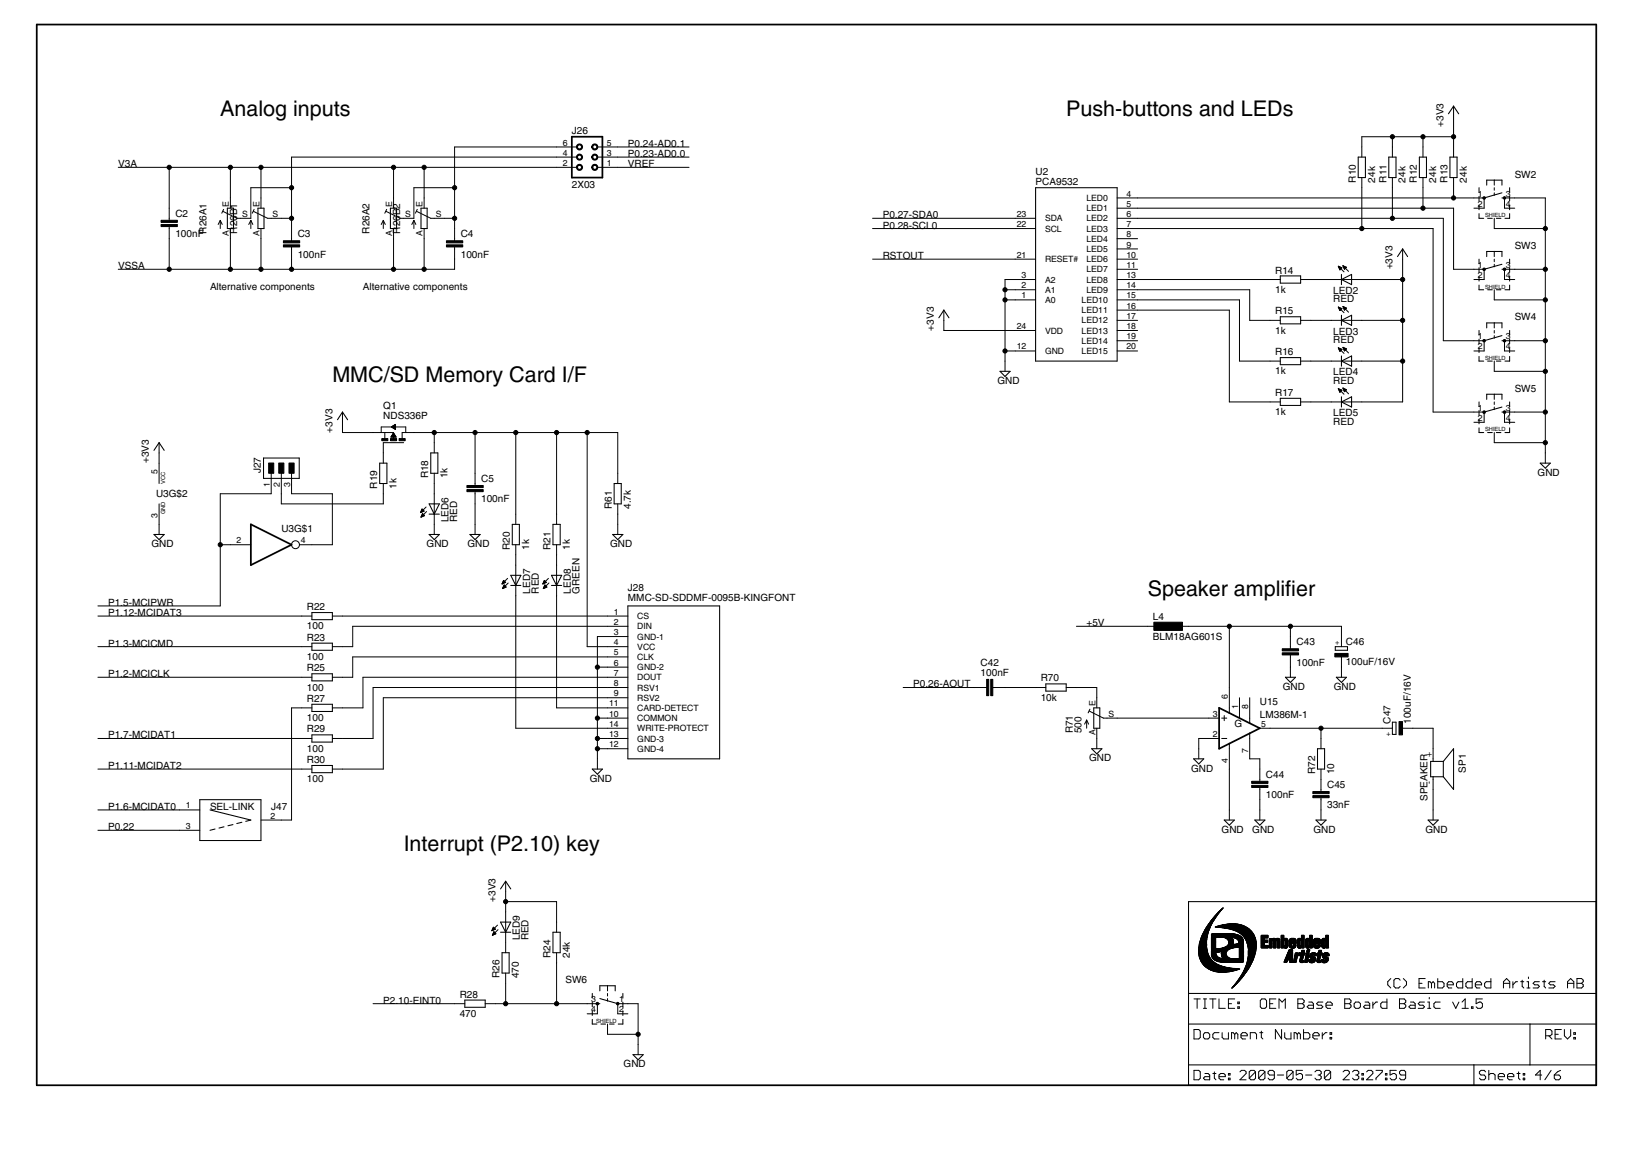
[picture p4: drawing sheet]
<svg xmlns="http://www.w3.org/2000/svg" width="297mm" height="210mm" viewBox="0 0 297 210" stroke-linecap="round" stroke-linejoin="round" font-family="sans-serif">
<defs><g id="words">
<g font-size="4.5">
<text x="40.1" y="21.2">Analog inputs</text>
<text x="194.1" y="21.2">Push-buttons and LEDs</text>
<text x="60.5" y="69.4">MMC/SD Memory Card I/F</text>
<text x="208.9" y="108.4">Speaker amplifier</text>
<text x="73.5" y="154.7">Interrupt (P2.10) key</text>
</g>
<g font-size="2.1">
<text x="262.7" y="23" transform="rotate(-90 262.7 23)">+3V3</text>
<text x="104.1" y="24.3">J26</text>
<text x="114.3" y="28.6">P0.23-AD0.0</text>
<text x="114.3" y="26.7">P0.24-AD0.1</text>
<text x="21.5" y="30.4">V3A</text>
<text x="104.1" y="34.1">2X03</text>
<text x="114.3" y="30.4">VREF</text>
<text x="188.5" y="33.7">PCA9532</text>
<text x="188.5" y="31.8">U2</text>
<text x="246.8" y="33.2" transform="rotate(-90 246.8 33.2)">R10</text>
<text x="250.3" y="33.2" transform="rotate(-90 250.3 33.2)">24k</text>
<text x="252.3" y="33.2" transform="rotate(-90 252.3 33.2)">R11</text>
<text x="255.8" y="33.2" transform="rotate(-90 255.8 33.2)">24k</text>
<text x="257.9" y="33.2" transform="rotate(-90 257.9 33.2)">R12</text>
<text x="261.4" y="33.2" transform="rotate(-90 261.4 33.2)">24k</text>
<text x="263.5" y="33.2" transform="rotate(-90 263.5 33.2)">R13</text>
<text x="267" y="33.2" transform="rotate(-90 267 33.2)">24k</text>
<text x="275.7" y="32.3">SW2</text>
<text x="31.9" y="39.4">C2</text>
<text x="160.7" y="39.7">P0.27-SDA0</text>
<text x="160.7" y="41.6">P0.28-SCL0</text>
<text x="31.9" y="43.1">100nF</text>
<text x="37.6" y="42.5" transform="rotate(-90 37.6 42.5)">R26A1</text>
<text x="43.1" y="42.5" transform="rotate(-90 43.1 42.5)">R26B1</text>
<text x="54.2" y="46.9">100nF</text>
<text x="54.2" y="43.1">C3</text>
<text x="67.3" y="42.5" transform="rotate(-90 67.3 42.5)">R26A2</text>
<text x="72.8" y="42.5" transform="rotate(-90 72.8 42.5)">R26B2</text>
<text x="83.9" y="46.9">100nF</text>
<text x="83.9" y="43.1">C4</text>
<text x="160.7" y="47.1">RSTOUT</text>
<text x="275.7" y="45.3">SW3</text>
<text x="21.5" y="49">VSSA</text>
<text x="38.2" y="52.7">Alternative components</text>
<text x="66.1" y="52.7">Alternative components</text>
<text x="232.1" y="53.3">1k</text>
<text x="232.1" y="49.7">R14</text>
<text x="242.7" y="53.4">LED2</text>
<text x="253.4" y="49" transform="rotate(-90 253.4 49)">+3V3</text>
<text x="232.1" y="57.2">R15</text>
<text x="242.7" y="55">RED</text>
<text x="275.7" y="58.3">SW4</text>
<text x="169.9" y="60.1" transform="rotate(-90 169.9 60.1)">+3V3</text>
<text x="232.1" y="60.7">1k</text>
<text x="232.1" y="64.6">R16</text>
<text x="242.7" y="62.4">RED</text>
<text x="242.7" y="60.9">LED3</text>
<text x="181.5" y="69.9">GND</text>
<text x="232.1" y="68.1">1k</text>
<text x="242.7" y="69.9">RED</text>
<text x="242.7" y="68.3">LED4</text>
<text x="275.7" y="71.3">SW5</text>
<text x="69.8" y="76.3">NDS336P</text>
<text x="69.8" y="74.4">Q1</text>
<text x="232.1" y="75.5">1k</text>
<text x="232.1" y="72">R17</text>
<text x="242.7" y="77.3">RED</text>
<text x="242.7" y="75.7">LED5</text>
<text x="60.5" y="78.7" transform="rotate(-90 60.5 78.7)">+3V3</text>
<text x="27.1" y="84.2" transform="rotate(-90 27.1 84.2)">+3V3</text>
<text x="47.5" y="86.1" transform="rotate(-90 47.5 86.1)">J27</text>
<text x="68.7" y="88.9" transform="rotate(-90 68.7 88.9)">R19</text>
<text x="72.2" y="88.9" transform="rotate(-90 72.2 88.9)">1k</text>
<text x="77.9" y="87" transform="rotate(-90 77.9 87)">R18</text>
<text x="81.5" y="87" transform="rotate(-90 81.5 87)">1k</text>
<text x="87.6" y="87.7">C5</text>
<text x="279.9" y="86.6">GND</text>
<text x="28.4" y="90.4">U3G$2</text>
<text x="81.6" y="95" transform="rotate(-90 81.6 95)">LED6</text>
<text x="83.2" y="95" transform="rotate(-90 83.2 95)">RED</text>
<text x="87.6" y="91.4">100nF</text>
<text x="111.3" y="92.6" transform="rotate(-90 111.3 92.6)">R61</text>
<text x="114.8" y="92.6" transform="rotate(-90 114.8 92.6)">4.7k</text>
<text x="27.6" y="99.5">GND</text>
<text x="51.2" y="96.8">U3G$1</text>
<text x="77.6" y="99.5">GND</text>
<text x="85.1" y="99.5">GND</text>
<text x="92.8" y="100" transform="rotate(-90 92.8 100)">R20</text>
<text x="96.3" y="100" transform="rotate(-90 96.3 100)">1k</text>
<text x="100.2" y="100" transform="rotate(-90 100.2 100)">R21</text>
<text x="103.7" y="100" transform="rotate(-90 103.7 100)">1k</text>
<text x="111" y="99.5">GND</text>
<text x="96.5" y="108" transform="rotate(-90 96.5 108)">LED7</text>
<text x="98.1" y="108" transform="rotate(-90 98.1 108)">RED</text>
<text x="103.9" y="108" transform="rotate(-90 103.9 108)">LED8</text>
<text x="105.5" y="108" transform="rotate(-90 105.5 108)">GREEN</text>
<text x="114.3" y="107.4">J28</text>
<text x="19.7" y="110.2">P1.5-MCIPWR</text>
<text x="19.7" y="112.1">P1.12-MCIDAT3</text>
<text x="55.9" y="111">R22</text>
<text x="114.3" y="109.3">MMC-SD-SDDMF-0095B-KINGFONT</text>
<text x="197.8" y="113.9">+5V</text>
<text x="209.8" y="112.8">L4</text>
<text x="19.7" y="117.6">P1.3-MCICMD</text>
<text x="55.9" y="114.5">100</text>
<text x="55.9" y="116.5">R23</text>
<text x="209.8" y="116.3">BLM18AG601S</text>
<text x="236" y="117.4">C43</text>
<text x="245" y="117.3">C46</text>
<text x="19.7" y="123.2">P1.2-MCICLK</text>
<text x="55.9" y="120">100</text>
<text x="55.9" y="125.6">100</text>
<text x="55.9" y="122.1">R25</text>
<text x="166.2" y="125">P0.26-AOUT</text>
<text x="178.5" y="122.9">100nF</text>
<text x="178.5" y="121.1">C42</text>
<text x="189.4" y="124">R70</text>
<text x="233.5" y="125.5">GND</text>
<text x="236" y="121.1">100nF</text>
<text x="242.8" y="125.5">GND</text>
<text x="245" y="121">100uF/16V</text>
<text x="55.9" y="131.2">100</text>
<text x="55.9" y="127.7">R27</text>
<text x="189.4" y="127.5">10k</text>
<text x="229.3" y="130.6">LM386M-1</text>
<text x="229.3" y="128.3">U15</text>
<text x="253.1" y="131.6" transform="rotate(-90 253.1 131.6)">C47</text>
<text x="256.8" y="131.6" transform="rotate(-90 256.8 131.6)">100uF/16V</text>
<text x="19.7" y="134.3">P1.7-MCIDAT1</text>
<text x="55.9" y="136.7">100</text>
<text x="55.9" y="133.2">R29</text>
<text x="195.3" y="133.4" transform="rotate(-90 195.3 133.4)">R71</text>
<text x="196.8" y="133.4" transform="rotate(-90 196.8 133.4)">500</text>
<text x="224.7" y="132.3">G</text>
<text x="19.7" y="139.9">P1.11-MCIDAT2</text>
<text x="55.9" y="142.3">100</text>
<text x="55.9" y="138.8">R30</text>
<text x="107.3" y="142.2">GND</text>
<text x="198.2" y="138.5">GND</text>
<text x="216.8" y="140.4">GND</text>
<text x="230.4" y="141.5">C44</text>
<text x="239.3" y="140.8" transform="rotate(-90 239.3 140.8)">R72</text>
<text x="241.6" y="143.3">C45</text>
<text x="242.8" y="140.8" transform="rotate(-90 242.8 140.8)">10</text>
<text x="266.8" y="140.5" transform="rotate(-90 266.8 140.5)">SP1</text>
<text x="19.7" y="147.3">P1.6-MCIDAT0</text>
<text x="38.2" y="147.3">SEL-LINK</text>
<text x="49.4" y="147.3">J47</text>
<text x="230.4" y="145.2">100nF</text>
<text x="241.6" y="147">33nF</text>
<text x="259.8" y="145.7" transform="rotate(-90 259.8 145.7)">SPEAKER</text>
<text x="19.7" y="151">P0.22</text>
<text x="222.4" y="151.5">GND</text>
<text x="227.9" y="151.5">GND</text>
<text x="239" y="151.5">GND</text>
<text x="259.5" y="151.5">GND</text>
<text x="90.2" y="164" transform="rotate(-90 90.2 164)">+3V3</text>
<text x="94.6" y="171.1" transform="rotate(-90 94.6 171.1)">LED9</text>
<text x="96.2" y="171.1" transform="rotate(-90 96.2 171.1)">RED</text>
<text x="90.9" y="177.9" transform="rotate(-90 90.9 177.9)">R26</text>
<text x="94.4" y="177.9" transform="rotate(-90 94.4 177.9)">470</text>
<text x="100.2" y="174.2" transform="rotate(-90 100.2 174.2)">R24</text>
<text x="102.9" y="178.8">SW6</text>
<text x="103.7" y="174.2" transform="rotate(-90 103.7 174.2)">24k</text>
<text x="69.8" y="182.6">P2.10-EINT0</text>
<text x="83.7" y="185">470</text>
<text x="83.7" y="181.5">R28</text>
<text x="113.5" y="194.2">GND</text>
</g>
<g font-size="1.8">
<text x="102.4" y="28.3">4</text>
<text x="102.4" y="26.5">6</text>
<text x="110.4" y="28.3">3</text>
<text x="110.4" y="26.5">5</text>
<text x="102.4" y="30.2">2</text>
<text x="110.4" y="30.2">1</text>
<text x="205" y="35.7">4</text>
<text x="269" y="35.7">1</text>
<text x="274.1" y="35.7">3</text>
<text x="41.7" y="37.6" transform="rotate(-90 41.7 37.6)">E</text>
<text x="44.1" y="39.5">S</text>
<text x="47.2" y="37.6" transform="rotate(-90 47.2 37.6)">E</text>
<text x="49.6" y="39.5">S</text>
<text x="71.4" y="37.6" transform="rotate(-90 71.4 37.6)">E</text>
<text x="73.7" y="39.5">S</text>
<text x="76.9" y="37.6" transform="rotate(-90 76.9 37.6)">E</text>
<text x="79.3" y="39.5">S</text>
<text x="185.1" y="41.3">22</text>
<text x="185.1" y="39.5">23</text>
<text x="190.2" y="40.3">SDA</text>
<text x="197.7" y="36.6">LED0</text>
<text x="197.7" y="38.4">LED1</text>
<text x="197.7" y="40.3">LED2</text>
<text x="205" y="37.6">5</text>
<text x="205" y="39.5">6</text>
<text x="205" y="41.3">7</text>
<text x="269" y="37.6">2</text>
<text x="274.1" y="37.6">4</text>
<text x="41.7" y="42.9" transform="rotate(-90 41.7 42.9)">A</text>
<text x="47.2" y="42.9" transform="rotate(-90 47.2 42.9)">A</text>
<text x="71.4" y="42.9" transform="rotate(-90 71.4 42.9)">A</text>
<text x="76.9" y="42.9" transform="rotate(-90 76.9 42.9)">A</text>
<text x="185.1" y="46.9">21</text>
<text x="190.2" y="47.7">RESET#</text>
<text x="190.2" y="42.1">SCL</text>
<text x="197.7" y="42.1">LED3</text>
<text x="197.7" y="44">LED4</text>
<text x="197.7" y="45.8">LED5</text>
<text x="197.7" y="47.7">LED6</text>
<text x="205" y="43.2">8</text>
<text x="205" y="45">9</text>
<text x="205" y="46.9">10</text>
<text x="185.9" y="52.4">2</text>
<text x="185.9" y="50.6">3</text>
<text x="190.2" y="53.3">A1</text>
<text x="190.2" y="51.4">A2</text>
<text x="197.7" y="49.6">LED7</text>
<text x="197.7" y="51.4">LED8</text>
<text x="197.7" y="53.3">LED9</text>
<text x="205" y="48.7">11</text>
<text x="205" y="50.6">13</text>
<text x="205" y="52.4">14</text>
<text x="269" y="48.7">1</text>
<text x="269" y="50.6">2</text>
<text x="274.1" y="48.7">3</text>
<text x="274.1" y="50.6">4</text>
<text x="185.1" y="59.9">24</text>
<text x="185.9" y="54.3">1</text>
<text x="190.2" y="55.1">A0</text>
<text x="196.9" y="55.1">LED10</text>
<text x="196.9" y="57">LED11</text>
<text x="196.9" y="58.8">LED12</text>
<text x="205" y="54.3">15</text>
<text x="205" y="56.1">16</text>
<text x="205" y="58">17</text>
<text x="205" y="59.9">18</text>
<text x="185.1" y="63.6">12</text>
<text x="190.2" y="64.4">GND</text>
<text x="190.2" y="60.7">VDD</text>
<text x="196.9" y="60.7">LED13</text>
<text x="196.9" y="62.5">LED14</text>
<text x="196.9" y="64.4">LED15</text>
<text x="205" y="61.7">19</text>
<text x="205" y="63.6">20</text>
<text x="269" y="61.7">1</text>
<text x="269" y="63.6">2</text>
<text x="274.1" y="61.7">3</text>
<text x="274.1" y="63.6">4</text>
<text x="269" y="74.7">1</text>
<text x="269" y="76.6">2</text>
<text x="274.1" y="74.7">3</text>
<text x="274.1" y="76.6">4</text>
<text x="28.7" y="86.2" transform="rotate(-90 28.7 86.2)">5</text>
<text x="49.1" y="88.7" transform="rotate(-90 49.1 88.7)">1</text>
<text x="51" y="88.7" transform="rotate(-90 51 88.7)">2</text>
<text x="52.8" y="88.7" transform="rotate(-90 52.8 88.7)">3</text>
<text x="28.7" y="94.2" transform="rotate(-90 28.7 94.2)">3</text>
<text x="43.1" y="98.8">2</text>
<text x="54.8" y="98.8">4</text>
<text x="111.7" y="111.8">1</text>
<text x="111.7" y="113.7">2</text>
<text x="116" y="112.6">CS</text>
<text x="111.7" y="115.5">3</text>
<text x="111.7" y="117.4">4</text>
<text x="111.7" y="119.2">5</text>
<text x="116" y="114.5">DIN</text>
<text x="116" y="116.3">GND-1</text>
<text x="116" y="118.2">VCC</text>
<text x="111.7" y="121.1">6</text>
<text x="111.7" y="122.9">7</text>
<text x="111.7" y="124.8">8</text>
<text x="116" y="120">CLK</text>
<text x="116" y="121.9">GND-2</text>
<text x="116" y="123.8">DOUT</text>
<text x="116" y="125.6">RSV1</text>
<text x="110.8" y="128.5">11</text>
<text x="110.8" y="130.4">10</text>
<text x="111.7" y="126.6">9</text>
<text x="116" y="127.5">RSV2</text>
<text x="116" y="129.3">CARD-DETECT</text>
<text x="116" y="131.2">COMMON</text>
<text x="199.4" y="128.5" transform="rotate(-90 199.4 128.5)">E</text>
<text x="201.7" y="130.4">S</text>
<text x="220.8" y="130.4">3</text>
<text x="223.5" y="127.1" transform="rotate(-90 223.5 127.1)">6</text>
<text x="225.3" y="128.9" transform="rotate(-90 225.3 128.9)">1</text>
<text x="227.2" y="128.9" transform="rotate(-90 227.2 128.9)">8</text>
<text x="110.8" y="132.2">14</text>
<text x="110.8" y="134.1">13</text>
<text x="110.8" y="135.9">12</text>
<text x="116" y="133">WRITE-PROTECT</text>
<text x="116" y="134.9">GND-3</text>
<text x="116" y="136.7">GND-4</text>
<text x="199.4" y="133.8" transform="rotate(-90 199.4 133.8)">A</text>
<text x="220.8" y="134.1">2</text>
<text x="227.2" y="136.9" transform="rotate(-90 227.2 136.9)">7</text>
<text x="229.6" y="132.2">5</text>
<text x="260.6" y="137.8" transform="rotate(-90 260.6 137.8)">+</text>
<text x="223.5" y="138.8" transform="rotate(-90 223.5 138.8)">4</text>
<text x="260.6" y="142.5" transform="rotate(-90 260.6 142.5)">-</text>
<text x="33.8" y="147.1">1</text>
<text x="49.2" y="148.9">2</text>
<text x="33.8" y="150.8">3</text>
<text x="107.6" y="182.3">3</text>
<text x="107.6" y="184.2">4</text>
<text x="112.7" y="182.3">1</text>
<text x="112.7" y="184.2">2</text>
</g>
<g font-size="1.5">
<text x="243.7" y="117.3" transform="rotate(-90 243.7 117.3)">+</text>
<text x="252.4" y="133.8">+</text>
</g>
<g font-size="1.2">
<text x="270.3" y="39.5">SHIELD</text>
<text x="270.3" y="52.5">SHIELD</text>
<text x="270.3" y="65.5">SHIELD</text>
<text x="270.3" y="78.5">SHIELD</text>
<text x="30.1" y="87.9" transform="rotate(-90 30.1 87.9)">VCC</text>
<text x="30.1" y="93.5" transform="rotate(-90 30.1 93.5)">GND</text>
<text x="108.5" y="186.1">SHIELD</text>
</g>
</g></defs>
<g fill="#000" stroke="#000" stroke-width=".19">
<path d="M264.6 19.3l-1 1.4zM41.4 37.9v3.7zM41.4 37.9h1.1zM46.9 37.9v3.7zM46.9 37.9h1.1zM71.1 37.9v3.7zM71.1 37.9h1.1zM76.6 37.9v3.7zM76.6 37.9h1.1zM188.5 34.1v31.6zM188.5 34.1h14.8zM247.2 28.6v3.7z"/>
<path d="M248.5 28.6v3.7zM247.2 28.6h1.3zM247.2 32.3h1.3zM252.8 28.6v3.7zM254.1 28.6v3.7zM252.8 28.6h1.3zM252.8 32.3h1.3zM258.3 28.6v3.7zM259.6 28.6v3.7zM258.3 28.6h1.3zM258.3 32.3h1.3zM263.9 28.6v3.7z"/>
<path d="M265.2 28.6v3.7zM263.9 28.6h1.3zM263.9 32.3h1.3zM264.6 19.3l.9 1.4zM269.2 34.1v.9zM269.2 35.7v.9zM269.2 37.3v.8zM269.2 38.9v.8zM269.2 39.7h.8zM270.1 36l3.3-.9zM270.6 32.8v.9zM270.8 39.7h.8z"/>
<path d="M270.6 32.8h1.4zM272.4 39.7h.8zM273.4 36h.4zM273.4 32.8v.9zM272 32.8h1.4zM273.9 39.7h.9zM274.8 38.9v.8zM274.8 37.3v.8zM274.8 35.7v.9zM274.8 34.1v.9zM41.4 41.6h1.1zM42.5 37.9v3.7z"/>
<path d="M46.9 41.6h1.1zM48 37.9v3.7zM71.1 41.6h1.1zM72.2 37.9v3.7zM76.6 41.6h1.1zM77.7 37.9v3.7zM171.8 56.4l-.9 1.4zM171.8 56.4l.9 1.4zM233 51.5h3.7zM233 50.2v1.3zM233 58.9h3.7zM233 57.6v1.3z"/>
<path d="M233 50.2h3.7zM236.7 50.2v1.3zM233 57.6h3.7zM236.7 57.6v1.3zM244.2 50.8l1.8-.9zM244.2 50.8v1zM244.2 49.9v.9zM244.2 58.3l1.8-1zM244.2 58.3v.9zM244.2 57.3v1zM244.2 50.8l1.8 1zM246 50.8v1z"/>
<path d="M246 49.9v.9zM244.2 58.3l1.8 .9zM246 58.3v.9zM246 57.3v1zM255.3 45.3l-.9 1.4zM255.3 45.3l.9 1.4zM269.2 47.1v.9zM269.2 48.7v.9zM269.2 50.3v.8zM269.2 51.9v.8zM269.2 52.7h.8zM270.1 49l3.3-.9z"/>
<path d="M270.6 45.7v1zM270.6 58.7v.9zM270.8 52.7h.8zM270.6 45.7h1.4zM270.6 58.7h1.4zM272.4 52.7h.8zM273.4 49h.4zM273.4 45.7v1zM272 45.7h1.4zM273.4 58.7v.9zM272 58.7h1.4zM273.9 52.7h.9z"/>
<path d="M274.8 51.9v.8zM274.8 50.3v.8zM274.8 48.7v.9zM274.8 47.1v.9zM62.3 75l-.9 1.3zM62.3 75l1 1.3zM182 67.5h1.9zM182 67.5l.9 1zM182.9 68.5l1-1zM188.5 65.7h14.8zM203.3 34.1v31.6zM233 66.3h3.7z"/>
<path d="M233 65v1.3zM233 73.7h3.7zM233 72.5v1.2zM233 65h3.7zM236.7 65v1.3zM233 72.5h3.7zM236.7 72.5v1.2zM244.2 65.7l1.8-1zM244.2 65.7v.9zM244.2 64.7v1zM244.2 73.1l1.8-.9zM244.2 73.1v.9z"/>
<path d="M244.2 72.2v.9zM244.2 65.7l1.8 .9zM246 65.7v.9zM246 64.7v1zM244.2 73.1l1.8 .9zM246 73.1v.9zM246 72.2v.9zM269.2 60.1v.9zM269.2 61.7v.8zM269.2 63.3v.8zM269.2 64.8v.9zM269.2 65.7h.8z"/>
<path d="M269.2 73.1v.9zM269.2 74.7v.8zM269.2 76.3v.8zM269.2 77.8v.9zM269.2 78.7h.8zM270.1 62l3.3-1zM270.1 75l3.3-1zM270.6 71.7v.9zM270.8 65.7h.8zM270.8 78.7h.8zM270.6 71.7h1.4zM272.4 65.7h.8z"/>
<path d="M272.4 78.7h.8zM273.4 62h.4zM273.4 75h.4zM273.4 71.7v.9zM272 71.7h1.4zM273.9 65.7h.9zM273.9 78.7h.9zM274.8 64.8v.9zM274.8 63.3v.8zM274.8 61.7v.8zM274.8 60.1v.9zM274.8 77.8v.9z"/>
<path d="M274.8 76.3v.8zM274.8 74.7v.8zM274.8 73.1v.9zM28 97.2h1.9zM29 80.5l-1 1.4zM28 97.2l1 .9zM29 80.5l.9 1.4zM29 98.1l.9-.9zM48 87h6.5zM48 83.3v3.7zM54.5 83.3v3.7zM48 83.3h6.5z"/>
<path d="M69.1 84.2v3.7zM70.4 84.2v3.7zM69.1 84.2h1.3zM69.1 87.9h1.3zM78.1 97.2h1.9zM78.4 82.4v3.7zM78.1 91.7l.9 1.8zM78.1 93.5h.9zM78.1 91.7h.9zM78.1 97.2l.9 .9zM79.7 82.4v3.7zM78.4 82.4h1.3z"/>
<path d="M78.4 86.1h1.3zM80 91.7l-1 1.8zM79 93.5h1zM79 91.7h1zM80 97.2l-1 .9zM85.5 97.2h1.9zM85.5 97.2l1 .9zM86.5 98.1l.9-.9zM93.2 95.4v3.7zM94.5 95.4v3.7zM93.2 95.4h1.3zM93.2 99.1h1.3z"/>
<path d="M100.6 95.4v3.7zM102 95.4v3.7zM100.6 95.4h1.4zM100.6 99.1h1.4zM111.5 97.2h1.9zM111.8 87.9v3.8zM111.5 97.2l.9 .9zM113.1 87.9v3.8zM111.8 87.9h1.3zM111.8 91.7h1.3zM113.4 97.2l-1 .9zM280.3 84.2h1.9z"/>
<path d="M280.3 84.2l1 1zM282.2 84.2l-.9 1zM56.8 112.7h3.7zM56.8 111.4v1.3zM56.8 118.3h3.7zM56.8 117v1.3zM56.8 111.4h3.7zM60.5 111.4v1.3zM56.8 117h3.7zM60.5 117v1.3zM93 104.6l.9 1.9zM93 106.5h.9z"/>
<path d="M93 104.6h.9zM94.8 104.6l-.9 1.9zM93.9 106.5h.9zM93.9 104.6h.9zM100.4 104.6l.9 1.9zM100.4 106.5h.9zM100.4 104.6h.9zM102.2 104.6l-.9 1.9zM101.3 106.5h.9zM101.3 104.6h.9zM114.3 110.2h16.7zM131 110.2v27.8z"/>
<path d="M243 118.3h2.3zM243 117.6v.7zM243 117.6h2.3zM245.3 117.6v.7zM56.8 123.8h3.7zM56.8 122.6v1.2zM56.8 129.4h3.7zM56.8 128.1v1.3zM56.8 135h3.7zM56.8 133.7v1.3zM56.8 122.6h3.7zM60.5 122.6v1.2z"/>
<path d="M56.8 128.1h3.7zM60.5 128.1v1.3zM56.8 133.7h3.7zM60.5 133.7v1.3zM56.8 139.2h3.7zM107.8 139.9h1.8zM109.6 139.9l-.9 .9zM114.3 110.2v27.8zM114.3 138h16.7zM190.4 125.7h3.7zM190.4 124.4v1.3zM190.4 124.4h3.7z"/>
<path d="M194.1 124.4v1.3zM198.7 136.2h1.9zM199.1 128.8v3.7zM199.1 132.5h1.1zM198.7 136.2l.9 .9zM200.2 128.8v3.7zM199.1 128.8h1.1zM200.6 136.2l-1 .9zM217.3 138h1.8zM217.3 138l.9 1zM219.1 138l-.9 1zM234 123.2h1.8z"/>
<path d="M234 123.2l.9 .9zM235.8 123.2l-.9 .9zM239.8 136.2v3.7zM241.1 136.2v3.7zM239.8 136.2h1.3zM239.8 139.9h1.3zM243.2 123.2h1.9zM243.2 123.2l1 .9zM245.1 123.2l-.9 .9zM253.4 133.6h.7zM253.4 131.4v2.2zM254.1 131.4v2.2z"/>
<path d="M253.4 131.4h.7zM260.4 138.5v2.8zM260.4 138.5h.4zM260.8 138.5h1.9zM264.6 136.2l-1.9 2.3zM36.4 145.5v7.4zM36.4 152.9h11.1zM38.2 147.3l7.5 1.9zM38.2 151l.9-.2zM39.9 150.6l.9-.2zM41.5 150.2l.9-.2zM43.1 149.8l.9-.2z"/>
<path d="M44.7 149.4l1-.2zM47.5 145.5v7.4zM36.4 145.5h11.1zM56.8 140.5h3.7zM56.8 139.2v1.3zM60.5 139.2v1.3zM107.8 139.9l.9 .9zM222.8 149.2h1.9zM222.8 149.2l1 .9zM224.7 149.2l-.9 .9zM228.4 149.2h1.8zM228.4 149.2l.9 .9z"/>
<path d="M230.2 149.2l-.9 .9zM239.5 149.2h1.9zM239.5 149.2l.9 .9zM241.4 149.2l-1 .9zM259.9 149.2h1.9zM260.4 141.3h.4zM260.8 141.3h1.9zM259.9 149.2l.9 .9zM261.8 149.2l-1 .9zM262.7 138.5v2.8zM262.7 141.3l1.9 2.3zM264.6 136.2v7.4z"/>
<path d="M91.4 173.3v3.7zM92 160.3l-.9 1.4zM91.1 167.7l.9 1.9zM91.1 169.6h.9zM91.1 167.7h.9zM92.7 173.3v3.7zM91.4 173.3h1.3zM91.4 177h1.3zM92 160.3l1 1.4zM93 167.7l-1 1.9zM92 169.6h1zM92 167.7h1z"/>
<path d="M100.6 169.6v3.7zM102 169.6v3.7zM100.6 169.6h1.4zM100.6 173.3h1.4zM109.2 179.3v.9zM109.2 179.3h1.4zM110.6 179.3h1.4zM112 179.3v.9zM216.3 164h74.2zM290.5 164v16.7zM84.6 183.2h3.7zM84.6 181.9v1.3z"/>
<path d="M84.6 181.9h3.7zM88.3 181.9v1.3zM107.8 185.4v.9zM107.8 183.9v.8zM107.8 182.3v.8zM107.8 180.7v.8zM107.8 186.3h.8zM108.7 182.6h.5zM109.4 186.3h.8zM110.9 186.3h.9zM109.2 181.6l3.2 1zM113.4 180.7v.8z"/>
<path d="M113.4 182.3v.8zM113.4 183.9v.8zM113.4 185.4v.9zM112.5 186.3h.9zM115.2 191.8l.9 1zM116.1 192.8l1-1zM115.2 191.8h1.9zM216.3 197.4h52zM216.3 193.7v3.7zM216.3 193.7h52zM216.3 186.3v7.4zM216.3 180.7v5.6z"/>
<path d="M216.3 180.7h74.2zM216.3 164v16.7zM268.3 193.7v3.7zM268.3 193.7h10.2zM268.3 197.4h22.2zM278.5 186.3v7.4zM216.3 186.3h62.2zM278.5 193.7h12zM278.5 186.3h12zM290.5 186.3v7.4zM290.5 193.7v3.7zM290.5 180.7v5.6z"/>
</g>
<g fill="#000" stroke="#000" stroke-width=".18">
<path d="M30.8 37.9v1.8zM30.8 39.7v.4zM30.8 30.4v7.5zM21.5 30.4h9.3zM40.7 38.1l-.3 .7zM41.9 36v1.9zM41.9 30.4v5.6zM30.8 30.4h11.1zM40.6 38.4l2.5 1.3zM43.1 39.7h.7zM43.8 39.7h1.9zM45.7 34.1v5.6z"/>
<path d="M45.7 34.1h7.4zM46.2 38.1l-.3 .7zM47.5 36v1.9zM47.5 30.4v5.6zM41.9 30.4h5.6zM46.1 38.4l2.6 1.3zM48.7 39.7h.7zM49.4 39.7h1.8zM53.1 28.6v5.5zM51.2 39.7h1.9zM53.1 34.1v5.6zM70.4 38.1l-.4 .7z"/>
<path d="M71.6 36v1.9zM47.5 30.4h24.1zM71.6 30.4v5.6zM70.3 38.4l2.5 1.3zM72.8 39.7h.7zM73.5 39.7h1.8zM75.3 34.1v5.6zM75.3 34.1h7.4zM75.9 38.1l-.3 .7zM77.2 36v1.9zM71.6 30.4h5.6zM77.2 30.4v5.6z"/>
<path d="M75.8 38.4l2.6 1.3zM78.4 39.7h.6zM79 39.7h1.9zM80.9 39.7h1.8zM82.7 34.1v5.6zM82.7 39.7v1.9zM82.7 26.7v7.4zM82.7 26.7h18.6zM101.3 30.4h3.7zM101.3 28.6h3.7zM101.3 26.7h3.7zM53.1 28.6h48.2z"/>
<path d="M77.2 30.4h24.1zM108.7 30.4h3.7zM108.7 28.6h3.7zM108.7 26.7h3.7zM112.4 28.6h13zM112.4 30.4h13zM112.4 26.7h13zM184.8 39.7h3.7zM158.8 39.7h26zM203.3 36h3.8zM203.3 37.9h3.8zM203.3 39.7h3.8z"/>
<path d="M247.9 26.7v1.9zM247.9 32.3v1.8zM247.9 24.9v1.8zM247.9 24.9h5.5zM253.4 26.7v1.9zM253.4 32.3v1.8zM253.4 24.9v1.8zM253.4 24.9h5.6zM253.4 34.1v5.6zM207.1 39.7h46.3zM259 26.7v1.9zM259 32.3v1.8z"/>
<path d="M259 24.9v1.8zM259 24.9h5.6zM259 34.1v3.8zM207.1 37.9h51.9zM253.4 39.7h9.3zM264.6 26.7v1.9zM264.6 32.3v1.8zM264.6 19.3v1.9zM264.6 24.9v1.8zM264.6 21.2v3.7zM264.6 34.1v1.9zM207.1 36h57.5z"/>
<path d="M259 37.9h5.6zM268.3 36h1.8zM268.3 37.9h1.8zM264.6 36h3.7zM270.1 36v1.9zM272 34.1v.5zM272 35.1v.4zM272 32.8v.9zM273.8 36v1.9zM273.8 36h1.9zM273.8 37.9h1.9zM275.7 36h5.6z"/>
<path d="M281.3 36v5.6zM21.5 49h9.3zM30.8 41.6v1.8zM30.8 41.2v.4zM30.8 49h11.1zM30.8 43.4v5.6zM40.1 40.1v1.5zM40.1 40.1l-.4 .7zM40.1 40.1l.3 .7zM41.9 41.6v1.8zM41.9 49h5.6zM41.9 43.4v5.6z"/>
<path d="M45.7 40.1v1.5zM45.7 40.1l-.4 .7zM45.7 40.1l.3 .7zM47.5 41.6v1.8zM47.5 49h5.6zM47.5 43.4v5.6zM53.1 41.6v1.8zM53.1 45.3v1.8zM53.1 43.4v.4zM53.1 44.9v.4zM53.1 39.7v1.9zM53.1 47.1v1.9z"/>
<path d="M53.1 49h18.5zM69.8 40.1v1.5zM69.8 40.1l-.4 .7zM69.8 40.1l.3 .7zM71.6 41.6v1.8zM71.6 49h5.6zM71.6 43.4v5.6zM75.3 40.1v1.5zM75.3 40.1l-.3 .7zM75.3 40.1l.4 .7zM77.2 41.6v1.8zM77.2 49h5.5z"/>
<path d="M77.2 43.4v5.6zM82.7 41.6v1.8zM82.7 45.3v1.8zM82.7 43.4v.4zM82.7 44.9v.4zM82.7 47.1v1.9zM171.8 56.4v1.9zM182.9 54.5h1.9zM182.9 52.7v1.8zM182.9 52.7h1.9zM182.9 50.8v1.9zM182.9 50.8h1.9z"/>
<path d="M184.8 54.5h3.7zM184.8 52.7h3.7zM184.8 50.8h3.7zM184.8 47.1h3.7zM184.8 41.6h3.7zM158.8 41.6h26zM158.8 47.1h26zM203.3 41.6h3.8zM203.3 43.4h3.8zM203.3 45.3h3.8zM203.3 47.1h3.8zM203.3 49h3.8z"/>
<path d="M203.3 50.8h3.8zM203.3 52.7h3.8zM203.3 54.5h3.8zM203.3 56.4h3.8zM203.3 58.3h3.8zM207.1 50.8h24.1zM207.1 52.7h20.4zM207.1 54.5h18.5zM207.1 56.4h16.7zM223.8 56.4v16.7zM225.6 54.5v11.2zM227.5 52.7v5.6z"/>
<path d="M227.5 58.3h3.7zM231.2 50.8h1.8zM231.2 58.3h1.8zM236.7 50.8h1.9zM236.7 58.3h1.9zM238.6 50.8h3.7zM238.6 58.3h3.7zM242.3 50.8h1.9zM242.3 58.3h1.9zM243.6 48.4l.6 .3zM243.6 55.9l.6 .2zM243.6 55.9h.1z"/>
<path d="M243.6 48.5h.2zM243.6 48.6h.3zM243.6 56h.3zM243.7 48.7h.4zM243.7 56.1h.4zM243.7 56.1h.5zM243.7 48.7h.5zM243.8 48.8h.3zM243.8 56.2h.4zM243.8 56.3h.3zM243.8 48.9h.3zM243.8 56.4h.2z"/>
<path d="M243.8 49h.2zM243.6 48.4l.3 .7zM243.6 55.9l.3 .6zM244.2 48.7l-.3 .4zM244.2 56.1l-.3 .4zM244.4 48.3l.7 .3zM244.4 55.8l.7 .2zM244.5 55.8h.1zM244.5 48.4h.1zM244.5 48.5h.3zM244.5 55.9h.3zM244.5 56h.4z"/>
<path d="M244.5 48.6h.5zM244.6 48.7h.4zM244.6 56.1h.4zM244.6 48.7h.3zM243.6 48.4l1 1zM243.6 55.9l1 1zM244.6 56.2h.3zM244.6 48.8h.3zM244.7 48.9h.1zM244.7 56.3h.1zM244.4 48.3l.3 .7zM244.4 55.8l.3 .6z"/>
<path d="M245.1 48.6l-.4 .4zM245.1 56l-.4 .4zM244.4 48.3l1 1.1zM244.4 55.8l1 1zM244.2 50.8h1.8zM244.2 58.3h1.8zM246 50.8h1.9zM246 58.3h1.9zM247.9 58.3h7.4zM247.9 50.8h7.4zM247.9 34.1v7.5zM207.1 41.6h40.8z"/>
<path d="M255.3 45.3v1.8zM255.3 50.8v7.5zM255.3 47.1v3.7zM247.9 41.6h12.9zM264.6 37.9v11.1zM268.3 49h1.8zM268.3 50.8h1.8zM264.6 49h3.7zM270.1 49v1.8zM272 39.7v1.9zM272 47.1v.5zM272 48.1v.4z"/>
<path d="M272 45.7v1zM272 52.7v1.8zM272 58.7v.9zM272 41.6h9.3zM272 54.5h9.3zM273.8 49v1.8zM273.8 49h1.9zM273.8 50.8h1.9zM275.7 49h5.6zM281.3 49v5.5zM281.3 54.5v7.5zM281.3 41.6v7.4z"/>
<path d="M62.3 75v1.8zM62.3 76.8v1.9zM62.3 78.7h5.6zM67.9 78.7h1.9zM69.4 77.7v1zM70 78.7v1.1zM69.8 78.7h.2zM71.2 79.5h.9zM71.2 79.4h.8zM69.4 77.7h1.8zM71.2 77.7l.8 .4zM71.2 77.6h.8z"/>
<path d="M71.3 79.3h.7zM71.3 79.3h.6zM71.3 77.7h.7zM71.3 77.6h.7zM71.3 79.2h.6zM71.4 79.2h.5zM71.4 77.7h.6zM71.4 79.1h.5zM71.4 77.6h.6zM71.4 79.1h.4zM71.5 79h.3zM71.5 77.8h.5z"/>
<path d="M71.5 77.5h.5zM71.5 78.9h.2zM71.6 78.8h.1zM71.6 77.9h.4zM71.6 77.4h.4zM71.6 78.7v1.2zM70 78.7h1.6zM71.6 78.8l-.4 .7zM71.7 78h.3zM71.7 77.3h.3zM71.8 78h.2zM71.8 77.3h.2z"/>
<path d="M71.9 78h.1zM71.9 77.3h.1zM72 77.2v.9zM71.2 77.7l.8-.5zM71.6 78.8l.5 .7zM73.2 78.7v1.1zM73.2 78.7h.3zM73.9 77.7v1zM71.9 77.7h2zM73.5 78.7h1.8zM75.3 78.7h3.7zM79 78.7h7.5z"/>
<path d="M86.5 78.7v7.4zM86.5 78.7h7.4zM93.9 78.7h7.4zM101.3 78.7h5.6zM106.9 78.7v38.9zM106.9 78.7h5.5zM171.8 58.3v1.8zM182.9 65.7v1.8zM182.9 63.8v1.9zM182.9 63.8h1.9zM182.9 54.5v9.3zM184.8 63.8h3.7z"/>
<path d="M184.8 60.1h3.7zM171.8 60.1h13zM203.3 60.1h3.8zM203.3 62h3.8zM203.3 63.8h3.8zM223.8 73.1h7.4zM225.6 65.7h5.6zM231.2 65.7h1.8zM231.2 73.1h1.8zM236.7 65.7h1.9zM236.7 73.1h1.9zM238.6 65.7h3.7z"/>
<path d="M238.6 73.1h3.7zM242.3 65.7h1.9zM242.3 73.1h1.9zM243.6 63.3l.6 .2zM243.6 70.7l.6 .3zM243.6 70.8h.2zM243.6 63.4h.2zM243.7 63.5h.3zM243.7 70.9h.3zM243.7 70.9h.5zM243.7 63.5h.5zM243.7 63.6h.5z"/>
<path d="M243.7 71h.5zM243.8 71.1h.3zM243.8 63.7h.3zM243.8 71.2h.2zM243.8 63.8h.2zM243.8 63.9h.1zM243.6 63.3l.3 .6zM243.6 70.7l.3 .7zM244.2 63.5l-.3 .4zM244.2 71l-.3 .4zM244.4 63.2l.7 .3zM244.4 70.6l.7 .3z"/>
<path d="M244.5 63.3h.2zM244.5 70.7h.1zM244.5 70.8h.3zM244.5 63.4h.4zM244.5 63.5h.6zM244.5 70.9h.5zM244.6 63.5h.4zM244.6 70.9h.4zM244.6 71h.3zM243.6 63.3l1 1zM244.6 63.6h.3zM243.6 70.7l1 1z"/>
<path d="M244.6 63.7h.2zM244.6 71.1h.3zM244.7 71.2h.1zM244.4 63.2l.3 .6zM244.4 70.6l.3 .6zM245.1 63.5l-.4 .3zM245.1 70.9l-.4 .3zM244.4 63.2l1 1zM244.4 70.6l1 1zM244.2 65.7h1.8zM244.2 73.1h1.8zM246 65.7h1.9z"/>
<path d="M246 73.1h1.9zM247.9 73.1h7.4zM247.9 65.7h7.4zM255.3 65.7v7.4zM255.3 58.3v7.4zM260.8 41.6v33.4zM262.7 39.7v22.3zM268.3 62h1.8zM268.3 63.8h1.8zM268.3 75h1.8zM268.3 76.8h1.8zM262.7 62h5.6z"/>
<path d="M260.8 75h7.5zM270.1 62v1.8zM270.1 75v1.8zM272 60.1v.5zM272 61v.5zM272 65.7v1.8zM272 73.1v.5zM272 74v.5zM272 71.7v.9zM272 67.5h9.3zM273.8 62v1.8zM273.8 75v1.8z"/>
<path d="M273.8 62h1.9zM273.8 63.8h1.9zM273.8 75h1.9zM273.8 76.8h1.9zM275.7 75h5.6zM275.7 62h5.6zM281.3 75v5.5zM281.3 62v5.5zM281.3 67.5v7.5zM29 84.2v3.7zM29 91.7v3.7zM29 80.5v1.9z"/>
<path d="M29 95.4v1.8zM29 82.4v1.8zM40.1 89.8v9.3zM40.1 89.8h9.3zM41.9 99.1h3.8zM40.1 99.1h1.8zM49.4 86.1v3.7zM51.2 86.1v3.7zM51.2 89.8v1.9zM51.2 91.7h18.6zM53.1 86.1v3.7zM54.5 99.1h2.3z"/>
<path d="M56.8 99.1h3.7zM60.5 89.8v9.3zM53.1 89.8h7.4zM69.8 80.5v1.9zM69.8 80.5h3.7zM69.8 82.4v1.8zM69.8 87.9v1.9zM69.8 89.8v1.9zM76.8 92.6l-.3 .6zM76.6 93.1h.2zM76.6 93h.4zM76.9 93.4l-.3 .7z"/>
<path d="M76.6 93h.6zM76.7 94h.1zM76.7 92.9h.4zM76.7 93.9h.3zM76.7 92.8h.3zM76.7 93.9h.5zM76.8 92.7h.2zM76.8 93.8h.5zM76.8 93.7h.4zM76.8 92.6l.4 .4zM76.8 93.6h.3zM76.9 93.5h.1z"/>
<path d="M76.9 93.4l.4 .4zM76.5 93.2l.7-.2zM76.6 94.1l.7-.3zM76.5 93.2l1.1-1zM77.6 93l-1 1.1zM79 93.5v1.9zM79 89.8v1.9zM79 91.7v1.8zM79 80.5v1.9zM79 86.1v1.8zM79 95.4v1.8zM79 78.7v1.8z"/>
<path d="M79 87.9v1.9zM86.5 86.1v1.8zM86.5 89.8v1.9zM86.5 87.9v.4zM86.5 89.4v.4zM86.5 95.4v1.8zM86.5 91.7v3.7zM93.9 93.5v1.9zM93.9 78.7v14.8zM101.3 93.5v1.9zM101.3 78.7v14.8zM112.4 86.1v1.8z"/>
<path d="M112.4 91.7v1.8zM112.4 95.4v1.8zM112.4 93.5v1.9zM112.4 78.7v7.4zM272 78.7v1.8zM272 80.5h9.3zM281.3 82.4v1.8zM281.3 80.5v1.9zM17.8 110.2h22.3zM40.1 99.1v11.1zM54.9 112.1h1.9zM54.9 117.6h1.9z"/>
<path d="M17.8 112.1h37.1zM17.8 117.6h37.1zM60.5 112.1h1.8zM60.5 117.6h1.8zM64.2 113.9v3.7zM62.3 117.6h1.9zM64.2 119.5v3.7zM91.7 105.6l-.3 .6zM91.4 106.1h.3zM91.5 106h.4zM91.8 106.4l-.3 .7zM91.5 105.9h.5z"/>
<path d="M91.5 107h.2zM91.5 105.9h.4zM91.5 106.9h.4zM91.6 105.8h.3zM91.6 106.8h.5zM91.6 105.7h.2zM91.6 106.7h.5zM91.7 105.6l.3 .3zM91.7 106.6h.3zM91.7 106.6h.2zM91.7 106.5h.1zM91.8 106.4l.3 .4z"/>
<path d="M91.4 106.2l.6-.3zM91.5 107.1l.6-.3zM92.4 105.2l-1 1zM91.5 107.1l1-1.1zM93.9 106.5v1.9zM93.9 102.8v1.8zM93.9 104.6v1.9zM93.9 99.1v1.8zM93.9 100.9v1.9zM99.1 105.6l-.3 .6zM98.8 106.1h.3zM98.9 106h.4z"/>
<path d="M99.2 106.4l-.3 .7zM98.9 105.9h.5zM98.9 107h.2zM99 105.9h.4zM99 106.9h.3zM99 105.8h.3zM99 106.8h.5zM99 105.7h.2zM99 106.7h.5zM99.1 106.6h.3zM99.1 105.6l.3 .3zM99.1 106.6h.2z"/>
<path d="M99.1 106.5h.2zM99.2 106.4l.3 .4zM98.8 106.2l.6-.3zM98.9 107.1l.6-.3zM99.8 105.2l-1 1zM99.9 106l-1 1.1zM101.3 106.5v1.9zM101.3 102.8v1.8zM101.3 104.6v1.9zM101.3 99.1v1.8zM101.3 100.9v1.9zM106.9 117.6h3.7z"/>
<path d="M108.7 115.8v5.5zM110.6 112.1h3.7zM110.6 113.9h3.7zM110.6 115.8h3.7zM110.6 117.6h3.7zM110.6 119.5h3.7zM108.7 115.8h1.9zM62.3 112.1h48.3zM64.2 113.9h46.4zM64.2 119.5h46.4zM208.9 113.9h1.9zM195.9 113.9h13z"/>
<path d="M214.5 113.9h1.8zM216.3 113.9h7.5zM223.8 113.9h11.1zM234.9 115.8v1.8zM234.9 117.6v.4zM234.9 119.1v.4zM234.9 113.9v1.9zM234.9 113.9h9.3zM244.2 115.8v1.8zM244.2 113.9v1.9zM53.1 128.8v20.4zM54.9 123.2h1.9z"/>
<path d="M54.9 128.8h1.9zM54.9 134.3h1.9zM54.9 139.9h1.9zM17.8 123.2h37.1zM17.8 134.3h37.1zM17.8 139.9h37.1zM53.1 128.8h1.8zM60.5 123.2h1.8zM60.5 128.8h1.8zM60.5 134.3h1.8zM60.5 139.9h1.8zM62.3 123.2h1.9z"/>
<path d="M66.1 123.2v5.6zM62.3 128.8h3.8zM67.9 125.1v9.2zM62.3 134.3h5.6zM69.8 126.9v13zM62.3 139.9h7.5zM93.9 108.4v24.1zM101.3 108.4v20.4zM108.7 138v1.9zM108.7 121.3v9.3zM108.7 130.6v3.7zM108.7 134.3v1.9z"/>
<path d="M108.7 136.2v1.8zM110.6 121.3h3.7zM110.6 123.2h3.7zM110.6 125.1h3.7zM110.6 126.9h3.7zM110.6 128.8h3.7zM110.6 130.6h3.7zM110.6 132.5h3.7zM110.6 134.3h3.7zM110.6 136.2h3.7zM108.7 121.3h1.9zM108.7 134.3h1.9z"/>
<path d="M108.7 130.6h1.9zM108.7 136.2h1.9zM66.1 123.2h44.5zM67.9 125.1h42.7zM69.8 126.9h40.8zM101.3 128.8h9.3zM93.9 132.5h16.7zM164.4 125.1h13zM177.4 125.1h1.8zM179.2 125.1h.4zM180.7 125.1h.4zM181.1 125.1h1.8z"/>
<path d="M188.5 125.1h1.9zM182.9 125.1h5.6zM194.1 125.1h1.8zM195.9 125.1h3.7zM197.8 131v1.5zM197.8 131l-.4 .7zM197.8 131l.3 .7zM198.4 129l-.3 .7zM199.6 132.5v1.8zM199.6 126.9v1.9zM199.6 134.3v1.9zM199.6 125.1v1.8z"/>
<path d="M198.2 129.3l2.6 1.3zM200.8 130.6h.7zM201.5 130.6h1.8zM218.2 136.2v1.8zM218.2 134.3v1.9zM220 130.6h1.9zM220 134.3h1.9zM218.2 134.3h1.8zM203.3 130.6h16.7zM222.4 130.6h.9zM222.4 134.3h.9zM222.8 130.2v.9z"/>
<path d="M223.8 136.2v3.7zM223.8 125.1v3.7zM223.8 128.8v.9zM223.8 135.3v.9zM223.8 113.9v11.2zM225.6 126.9v3.7zM227.5 134.3v3.7zM227.5 133.4v.9zM227.5 126.9v3.7zM227.5 130.6v1zM229.3 139.9v1.9zM229.3 138v1.9z"/>
<path d="M227.5 138h1.8zM229.3 132.5h1.9zM231.2 132.5h9.2zM234.9 119.5v1.8zM234.9 121.3v1.9zM240.4 134.3v1.9zM240.4 132.5v1.8zM240.4 132.5h11.2zM244.2 119.5v1.8zM244.2 121.3v1.9zM251.6 132.5h1.8zM255.3 132.5h1.8z"/>
<path d="M260.8 136.2v1.8zM260.8 138v.5zM260.8 132.5v3.7zM257.1 132.5h3.7zM32.7 147.3h3.7zM32.7 151h3.7zM17.8 147.3h14.9zM17.8 151h14.9zM47.5 149.2h3.7zM51.2 149.2h1.9zM223.8 147.3v1.9zM223.8 139.9v7.4z"/>
<path d="M229.3 143.6v1.9zM229.3 141.8v.3zM229.3 143.2v.4zM229.3 147.3v1.9zM229.3 145.5v1.8zM240.4 141.8v1.8zM240.4 145.5v1.8zM240.4 143.6v.4zM240.4 145.1v.4zM240.4 139.9v1.9zM240.4 147.3v1.9zM260.8 141.8v1.8z"/>
<path d="M260.8 141.3v.5zM260.8 147.3v1.9zM260.8 143.6v3.7zM89.8 168.7l-.3 .6zM89.5 169.2h.1zM89.6 169.2h.2zM89.6 169.1h.4zM89.9 169.5l-.3 .6zM89.6 169h.6zM89.7 170h.1zM89.7 168.9h.4zM89.7 170h.3z"/>
<path d="M89.7 168.8h.3zM89.7 169.9h.5zM89.7 168.8h.2zM89.7 169.8h.5zM89.8 169.7h.3zM89.8 168.7l.4 .3zM89.9 169.6h.1zM89.9 169.5l.4 .3zM89.5 169.3l.7-.3zM89.6 170.1l.7-.3zM89.5 169.3l1.1-1zM90.6 169.1l-1 1z"/>
<path d="M92 160.3v1.9zM92 171.4v1.9zM92 177v1.9zM92 169.6v1.8zM92 165.9v1.8zM92 167.7v1.9zM92 164v1.9zM92 162.2v1.8zM92 164h9.3zM92 178.9v3.7zM101.3 167.7v1.9zM101.3 173.3v1.8z"/>
<path d="M101.3 164v3.7zM101.3 175.1v7.5zM110.6 179.3v.9zM252.6 178.6v.5zM253.1 178l-.5 .6zM252.6 179.1l.5 .6zM253.7 178.3v1.1zM253.7 179.4l.3 .3zM254 178l-.3 .3zM254 179.7h.6zM254 178h.6zM254.8 179.4l-.2 .3z"/>
<path d="M254.6 178l.2 .3zM256 179.1l-.6 .6zM256 178.6v.5zM255.4 178l.6 .6zM258.3 178v1.7zM258.3 179.7h1.1zM258.3 178.9h.5zM258.3 178h1.1zM260 178.6v1.1zM260 178.6h.3zM260.3 178.6l.2 .3zM260.5 178.9v.8z"/>
<path d="M260.5 178.9l.3-.3zM260.8 178.6l.3 .3zM261.1 178.9v.8zM261.7 178v1.7zM261.7 179.7h.8zM262.5 179.7l.3-.3zM261.7 178.6h.8zM262.8 178.9v.5zM262.5 178.6l.3 .3zM263.4 178.9v.5zM263.7 178.6l-.3 .3zM263.4 179.4l.3 .3z"/>
<path d="M263.7 178.6h.5zM263.7 179.7h.5zM264.2 178.6l.3 .3zM264.5 178.9v.2zM263.4 179.1h1.1zM265.1 178.9v.5zM265.1 178.9l.3-.3zM265.1 179.4l.3 .3zM265.4 178.6h.8zM266.2 178v1.7zM265.4 179.7h.8zM266.8 178.9v.5z"/>
<path d="M266.8 178.9l.3-.3zM266.8 179.4l.3 .3zM267.1 178.6h.8zM267.9 178v1.7zM267.1 179.7h.8zM268.5 178.9v.5zM268.8 178.6l-.3 .3zM268.5 179.4l.3 .3zM268.8 178.6h.6zM268.8 179.7h.6zM269.4 178.6l.3 .3zM269.7 178.9v.2z"/>
<path d="M268.5 179.1h1.2zM270.2 178.9v.5zM270.2 178.9l.3-.3zM270.2 179.4l.3 .3zM270.5 178.6h.9zM271.4 178v1.7zM270.5 179.7h.9zM273.6 178.6v1.1zM273.6 178.6l.6-.6zM273.6 178.9h1.2zM274.2 178l.6 .6zM274.8 178.6v1.1z"/>
<path d="M275.4 178.6v1.1zM275.9 178.6l-.5 .5zM275.9 178.6h.3zM276.8 178.6h.5zM277.1 178.3v1.1zM277.1 179.4l.2 .3zM277.9 178.6h.3zM277.9 179.7h.6zM278.2 178.6v1.1zM278.2 177.7v.3zM279 179.7h.9zM279 178.9l.3-.3z"/>
<path d="M279 178.9l.3 .2zM279.3 178.6h.9zM280.2 179.4l-.3 .3zM279.3 179.1h.6zM279.9 179.1l.3 .3zM280.8 178.6h.5zM281.1 178.3v1.1zM281.1 179.4l.2 .3zM281.9 179.7h.8zM282.2 178.6l-.3 .3zM281.9 178.9l.3 .2zM282.2 178.6h.8z"/>
<path d="M282.7 179.7l.3-.3zM282.2 179.1h.5zM282.7 179.1l.3 .3zM285.3 178.6v1.1zM285.3 178.6l.6-.6zM285.3 178.9h1.1zM285.9 178l.5 .6zM286.4 178.6v1.1zM287 178v1.7zM287 178h.9zM287 178.9h.9zM287.9 178l.3 .3z"/>
<path d="M287.9 178.9l.3 .2zM287 179.7h.9zM288.2 178.3v.3zM287.9 178.9l.3-.3zM288.2 179.1v.3zM288.2 179.4l-.3 .3zM67.9 182.6h14.8zM82.7 182.6h1.9zM88.3 182.6h1.9zM90.2 182.6h1.8zM92 182.6h9.3zM101.3 182.6h5.6z"/>
<path d="M106.9 182.6h1.8zM106.9 184.4h1.8zM108.7 182.6v1.8zM110.6 180.7v.5zM110.6 181.6v.5zM110.6 186.3v1.8zM110.6 188.1h5.5zM112.4 182.6v1.8zM112.4 182.6h1.9zM112.4 184.4h1.9zM114.3 182.6h1.8zM116.1 190v1.8z"/>
<path d="M116.1 182.6v5.5zM116.1 188.1v1.9zM217.3 194.7v1.7zM217.3 196.4h.9zM217.3 181.7h1.2zM217.3 187.3v1.7zM217.3 189h.9zM217.9 181.7v1.7zM218.5 196.1l-.3 .3zM217.3 194.7h.9zM218.2 189l.3-.3zM217.3 187.3h.9z"/>
<path d="M218.5 195v1.1zM218.2 194.7l.3 .3zM218.5 187.6v1.1zM218.2 187.3l.3 .3zM219 196.1l.3-.3zM219 183.4h.6zM219 181.7h.6zM219 188.1v.6zM219 188.7l.3 .3zM219.3 195.3h.6zM219 196.1l.3 .3zM219.3 195.8h.9z"/>
<path d="M219.3 181.7v1.7zM219.3 189h.6zM219.3 187.8l-.3 .3zM219.9 195.3l.3 .2zM219.9 189l.3-.3zM219.3 187.8h.6zM220.2 195.5v.9zM219.3 196.4h.9zM220.2 181.7h1.1zM220.2 188.1v.6zM219.9 187.8l.3 .3zM220.7 195.3h.6z"/>
<path d="M220.7 181.7v1.7zM220.7 188.1v.6zM220.7 188.7l.3 .3zM221 195v1.1zM221 196.1l.3 .3zM221 187.8l-.3 .3zM221 189h.9zM221.9 195.5v.6zM221.9 195.5l.3-.2zM221.9 181.7v1.7zM221.9 183.4h1.1zM221 187.8h.9z"/>
<path d="M221.9 196.1l.3 .3zM222.2 195.3h.5zM222.4 187.8v.9zM222.4 188.7l.3 .3zM222.2 196.4h.5zM222.7 195.3l.3 .2zM222.7 189h.9zM223 195.5v.3zM221.9 195.8h1.1zM223.6 195.3h.3zM223.6 195.3v.2zM223.6 196.1h.3z"/>
<path d="M223.6 196.1v.3zM223.6 181.7v1.7zM223.6 183.4h1.1zM223.6 182.6h.6zM223.6 187.8v1.2zM223.9 195.3v.2zM223.6 195.5h.3zM223.9 196.1v.3zM223.6 196.4h.3zM224.2 187.8v1.2zM224.2 187.8h.3zM224.5 187.8l.2 .3z"/>
<path d="M223.6 181.7h1.1zM224.7 188.1v.9zM225 187.8l-.3 .3zM225 187.8l.3 .3zM225.3 182.3h.3zM225.3 182.3v.3zM225.3 183.1h.3zM225.3 183.1v.3zM225.3 188.1v.9zM225.6 182.3v.3zM225.3 182.6h.3zM225.6 183.1v.3z"/>
<path d="M225.3 183.4h.3zM226.8 195.3l-1.1 1.1zM225.9 188.1v.6zM226.1 187.8l-.2 .3zM226 194.7l-.3 .3zM225.9 188.7l.2 .3zM226.1 187.8h.6zM226 194.7h.5zM226.1 189h.6zM226.7 187.8l.3 .3zM225.7 196.4h1.1zM226.8 195v.3z"/>
<path d="M226.5 194.7l.3 .3zM227 188.1v.3zM225.9 188.4h1.1zM227.4 195v1.1zM227.4 195l.3-.3zM227.4 196.1l1.1-1.1zM227.6 187.8v1.2zM227.6 187.8h.8zM227.7 194.7h.5zM227.4 196.1l.3 .3zM228.2 194.7l.3 .3zM227.7 196.4h.5z"/>
<path d="M228.4 187.8l.3 .3zM228.5 195v1.1zM228.5 196.1l-.3 .3zM228.7 188.1v.9zM229.1 195v1.1zM229.1 195l.3-.3zM229.1 196.1l1.1-1.1zM229.3 187.8h.5zM229.4 194.7h.5zM229.1 196.1l.3 .3zM229.4 182v1.1zM229.4 183.1l.3 .3z"/>
<path d="M229.6 187.6v1.1zM229.6 188.7l.2 .3zM229.7 181.7l-.3 .3zM229.7 183.4h.5zM229.9 194.7l.3 .3zM229.4 196.4h.5zM230.2 195v1.1zM230.2 196.1l-.3 .3zM229.7 181.7h.5zM230.2 183.4l.3-.3zM230.5 182v1.1zM230.2 181.7l.3 .3z"/>
<path d="M230.8 196.1l.3 .3zM230.8 195v.3zM230.8 195.3l.3 .2zM231.1 196.4h.5zM231.1 194.7l-.3 .3zM231.1 195.5h.8zM231.1 181.7v1.7zM231.1 183.4h1.1zM231.1 182.6h.6zM231.6 196.4l.3-.3zM231.1 194.7h.5zM231.9 195v1.1z"/>
<path d="M231.6 194.7l.3 .3zM232.1 187.3v1.7zM232.1 187.3l1.2 1.7zM231.1 181.7h1.1zM232.5 195.5h1.1zM232.8 181.7v1.7zM232.8 181.7l.6 .6zM233.3 187.3v1.7zM233.9 181.7l-.5 .6zM233.8 187.8v.9zM233.8 188.7l.3 .3zM233.9 181.7v1.7z"/>
<path d="M234.1 189h.9zM234.2 195v1.1zM234.2 195l.3-.3zM234.2 196.1l1.2-1.1zM234.5 194.7h.6zM234.2 196.1l.3 .3zM235 187.8v1.2zM235.1 194.7l.3 .3zM234.5 196.4h.6zM235.4 195v1.1zM235.4 196.1l-.3 .3zM235.5 187.8v1.2z"/>
<path d="M235.5 187.8h.3zM235.8 187.8l.3 .3zM235.9 194.7v.8zM235.9 195.5l.6-.2zM236.1 188.1v.9zM236.4 187.8l-.3 .3zM235.9 196.1l.3 .3zM236.2 181.7v1.7zM236.2 181.7h.9zM236.2 182.6h.9zM236.4 187.8l.3 .3zM236.5 195.3h.3z"/>
<path d="M236.7 188.1v.9zM236.8 195.3l.3 .2zM236.2 196.4h.6zM235.9 194.7h1.2zM237.1 195.5v.6zM237.1 196.1l-.3 .3zM237.1 181.7l.3 .3zM237.1 182.6l.3 .2zM236.2 183.4h.9zM237.3 187.3v1.7zM237.3 189h.8zM237.4 182v.3z"/>
<path d="M237.4 182.3l-.3 .3zM237.4 182.8v.3zM237.1 183.4l.3-.3zM237.6 195.5h1.2zM237.9 183.1l.3-.3zM238.1 189l.3-.3zM237.3 187.8h.8zM238.2 182.3h.6zM237.9 183.1l.3 .3zM238.2 182.8h.9zM238.4 188.1v.6zM238.1 187.8l.3 .3z"/>
<path d="M238.8 182.3l.3 .3zM239 188.1v.6zM239 188.1l.2-.3zM239.1 182.6v.8zM238.2 183.4h.9zM239 188.7l.2 .3zM239.2 187.8h.6zM239.3 195l.3-.3zM239.6 194.7h.6zM239.3 196.1l.3 .3zM239.6 183.4h.9zM239.6 182.6l.3-.3z"/>
<path d="M239.2 189h.6zM239.8 187.8l.3 .3zM239.6 182.6l.3 .2zM239.9 182.3h.9zM240.1 188.1v.3zM239 188.4h1.1zM240.2 194.7l.3 .3zM239.9 195.5h.3zM240.2 195.5l.3 .3zM239.6 196.4h.6zM240.5 195v.3zM240.5 195.3l-.3 .2z"/>
<path d="M240.5 195.8v.3zM240.5 196.1l-.3 .3zM240.5 183.4l.3-.3zM239.9 182.8h.6zM240.7 187.8v1.2zM240.7 188.4l.5-.6zM240.5 182.8l.3 .3zM241 195v1.1zM241 195l.3-.3zM241 196.1l1.2-1.1zM241.2 187.8h.3zM241.3 194.7h.6z"/>
<path d="M241 196.1l.3 .3zM241.3 182.6v.5zM241.6 182.3l-.3 .3zM241.3 183.1l.3 .3zM241.6 182.3h.6zM241.9 194.7l.3 .3zM241.3 196.4h.6zM242.1 187.8h.3zM242.1 187.8v.3zM242.1 188.7h.3zM242.1 188.7v.3zM242.2 195v1.1z"/>
<path d="M242.2 196.1l-.3 .3zM241.6 183.4h.6zM242.2 182.3l.3 .3zM242.4 187.8v.3zM242.1 188.1h.3zM242.4 188.7v.3zM242.1 189h.3zM242.5 182.6v.2zM241.3 182.8h1.2zM244.5 196.4l1.1-1.1zM244.5 195l.3-.3zM244.8 181.7v1.7z"/>
<path d="M244.8 181.7h.8zM244.8 182.6h.8zM244.8 194.7h.5zM244.5 196.4h1.1zM245.6 195v.3zM245.3 194.7l.3 .3zM245.6 181.7l.3 .3zM245.6 182.6l.3 .2zM244.8 183.4h.8zM245.9 182v.3zM245.9 182.3l-.3 .3zM245.9 182.8v.3z"/>
<path d="M245.9 183.1l-.3 .3zM246.2 195l.3-.3zM246.5 194.7h.5zM246.2 196.1l.3 .3zM246.5 182.6v.5zM246.5 183.1l.2 .3zM246.7 183.4h.6zM246.7 182.3l-.2 .3zM247 194.7l.3 .3zM246.7 195.5h.3zM247 195.5l.3 .3zM246.5 196.4h.5z"/>
<path d="M247.3 195v.3zM247 195.5l.3-.2zM247.3 195.8v.3zM247.3 196.1l-.3 .3zM247.3 183.4l.3-.3zM246.7 182.3h.6zM247.6 182.6v.5zM247.3 182.3l.3 .3zM247.9 195.3h.3zM247.9 195.3v.2zM247.9 196.1h.3zM247.9 196.1v.3z"/>
<path d="M248.2 195.3v.2zM247.9 195.5h.3zM248.2 196.1v.3zM247.9 196.4h.3zM248.5 182.8l-.3 .3zM248.5 182.3h.5zM248.2 183.1l.3 .3zM248.5 182.8h.8zM248.7 196.4l1.2-1.1zM248.7 195l.3-.3zM249 182.3l.3 .3zM249.3 182.6v.8z"/>
<path d="M248.5 183.4h.8zM249 194.7h.6zM248.7 196.4h1.2zM249.9 195v.3zM249.6 194.7l.3 .3zM249.9 182.3v1.1zM249.9 182.8l.5-.5zM250.4 194.7h1.2zM250.4 196.1v.3zM250.4 182.3h.3zM251.3 182.6v.5zM251.6 182.3l-.3 .3z"/>
<path d="M251.6 194.7v.3zM251.6 195l-1.2 1.1zM251.3 183.1l.3 .3zM251.6 182.3h.8zM252.2 195.3h.2zM252.2 195.3v.2zM252.2 196.1h.2zM252.2 196.1v.3zM252.4 195.3v.2zM252.2 195.5h.2zM252.4 196.1v.3zM252.2 196.4h.2z"/>
<path d="M252.4 181.7v1.7zM251.6 183.4h.8zM253 194.7v.8zM253 195.5l.6-.2zM253 196.1l.3 .3zM253.6 195.3h.3zM253.9 195.3l.2 .2zM253.3 196.4h.6zM253 194.7h1.1zM254.1 195.5v.6zM254.1 196.1l-.2 .3zM254.7 196.1l.3 .3z"/>
<path d="M254.7 195v.3zM254.7 195.3l.3 .2zM254.7 181.7v1.7zM254.7 181.7h.9zM254.7 182.6h.9zM255 196.4h.6zM255 194.7l-.3 .3zM255 195.5h.8zM255.8 196.1l-.2 .3zM255 194.7h.6zM255.6 181.7l.3 .3zM255.6 182.6l.3 .2z"/>
<path d="M254.7 183.4h.9zM255.8 195v1.1zM255.6 194.7l.2 .3zM255.9 182v.3zM255.9 182.3l-.3 .3zM255.9 182.8v.3zM255.6 183.4l.3-.3zM256.7 182.8l-.3 .3zM256.7 182.3h.6zM256.4 183.1l.3 .3zM256.7 182.8h.9zM257.3 182.3l.3 .3z"/>
<path d="M257.6 182.6v.8zM256.7 183.4h.9zM258.1 183.4h.9zM258.1 182.6l.3-.3zM258.1 182.6l.3 .2zM258.4 182.3h.9zM259 183.4l.3-.3zM258.4 182.8h.6zM259 182.8l.3 .3zM259.8 182.3h.3zM259.8 183.4h.6zM260.1 182.3v1.1z"/>
<path d="M260.1 181.4v.3zM261 182.6v.5zM261 183.1l.3 .3zM261.3 182.3l-.3 .3zM261.3 183.4h.8zM261.3 182.3h.8zM264.4 182.3l.6 1.1zM265.5 182.3l-.5 1.1zM266.1 182.3l.6-.6zM266.1 183.4h1.2zM266.7 181.7v1.7zM267.8 183.1v.3z"/>
<path d="M267.8 183.1h.3zM268.1 183.1v.3zM267.8 183.4h.3zM268.7 181.7v.9zM268.7 182.6l.5-.3zM268.7 183.1l.3 .3zM269.2 182.3h.3zM269.3 195v.3zM269.3 195.3l.3 .2zM269.5 182.3l.3 .3zM269 183.4h.5zM269.3 195l.3-.3z"/>
<path d="M269.6 195.5h.5zM269.3 196.1l.3 .3zM268.7 181.7h1.1zM269.8 182.6v.5zM269.5 183.4l.3-.3zM269.6 194.7h.5zM270.1 195.5l.3 .3zM269.6 196.4h.5zM270.1 194.7l.3 .3zM270.4 195.8v.3zM270.4 196.1l-.3 .3zM271 194.7v1.7z"/>
<path d="M271 195.5l.3-.2zM271.3 195.3h.5zM271.8 195.3l.3 .2zM272.1 195.5v.9zM272.7 195.5v.6zM272.7 195.5l.3-.2zM272.7 196.1l.3 .3zM273 195.3h.5zM273 196.4h.5zM273.5 195.3l.3 .2zM273.8 195.5v.3zM272.7 195.8h1.1z"/>
<path d="M274.4 195.5v.6zM274.4 195.5l.3-.2zM274.4 196.1l.3 .3zM274.7 195.3h.6zM274.7 196.4h.6zM275.3 195.3l.2 .2zM275.5 195.5v.3zM274.4 195.8h1.1zM276.1 195.3h.6zM276.4 195v1.1zM276.4 196.1l.3 .3zM277.2 195.3h.3z"/>
<path d="M277.2 195.3v.2zM277.2 196.1h.3zM277.2 196.1v.3zM277.5 195.3v.2zM277.2 195.5h.3zM277.5 196.1v.3zM277.2 196.4h.3zM279.5 195.5h1.1zM280.3 194.7v1.7zM279.5 195.5l.8-.8zM282.3 194.7l-1.1 1.7zM281.3 187.3v1.7z"/>
<path d="M281.3 187.3h.9zM281.9 188.4l.6 .6zM282.2 187.3l.3 .3zM281.3 188.4h.9zM282.5 187.6v.5zM282.2 188.4l.3-.3zM282.9 195.5v.6zM282.9 196.1l.3 .3zM283 187.3v1.7zM283 189h1.2zM283 188.1h.6zM283.2 196.4h.5z"/>
<path d="M283.5 195l-.6 .5zM283.7 196.4l.3-.3zM282.9 195.5h.8zM283.5 195l.5-.3zM284 195.8v.3zM283.7 195.5l.3 .3zM283 187.3h1.2zM284.7 187.3v1.1zM284.7 188.4l.6 .6zM285.3 189l.6-.6zM285.9 187.3v1.1zM286.4 187.8h.3z"/>
<path d="M286.4 187.8v.3zM286.4 188.7h.3zM286.4 188.7v.3zM286.7 187.8v.3zM286.4 188.1h.3zM286.7 188.7v.3zM286.4 189h.3z"/>
<path d="M105.1 26.3a.56 .56 0 0 1 .9 .2 .56 .56 0 0 1-.4 .8 .56 .56 0 0 1-.7-.6h.2a.37 .37 0 0 1 .5-.3 .37 .37 0 0 1 .1 .6 .37 .37 0 0 1-.6-.1v-.2h-.2z" fill-rule="evenodd"/>
<path d="M105.1 28.2a.56 .56 0 0 1 .9 .1 .56 .56 0 0 1-.4 .8 .56 .56 0 0 1-.7-.5h.2a.37 .37 0 0 1 .5-.3 .37 .37 0 0 1 .1 .6 .37 .37 0 0 1-.6-.2v-.1h-.2z" fill-rule="evenodd"/>
<path d="M105.1 30a.56 .56 0 0 1 .9 .2 .56 .56 0 0 1-.4 .8 .56 .56 0 0 1-.7-.6h.2a.37 .37 0 0 1 .5-.3 .37 .37 0 0 1 .1 .6 .37 .37 0 0 1-.6-.1v-.2h-.2z" fill-rule="evenodd"/>
<path d="M107.9 26.3a.56 .56 0 0 1 .8 .2 .56 .56 0 0 1-.3 .8 .56 .56 0 0 1-.7-.6h.2a.37 .37 0 0 1 .5-.3 .37 .37 0 0 1 .1 .5 .37 .37 0 0 1-.6 0v-.2h-.2z" fill-rule="evenodd"/>
<path d="M107.9 28.2a.56 .56 0 0 1 .8 .1 .56 .56 0 0 1-.3 .8 .56 .56 0 0 1-.7-.5h.2a.37 .37 0 0 1 .5-.4 .37 .37 0 0 1 .1 .6 .37 .37 0 0 1-.6-.1v-.1h-.2z" fill-rule="evenodd"/>
<path d="M107.9 30a.56 .56 0 0 1 .8 .2 .56 .56 0 0 1-.3 .8 .56 .56 0 0 1-.7-.6h.2a.37 .37 0 0 1 .5-.3 .37 .37 0 0 1 .1 .6 .37 .37 0 0 1-.6-.1v-.2h-.2z" fill-rule="evenodd"/>
<path d="M273.7 48.8h.3v.3h-.3z" fill-rule="evenodd"/>
<path d="M270 74.8h.3v.3h-.3z" fill-rule="evenodd"/>
<path d="M273.7 74.8h.3v.3h-.3z" fill-rule="evenodd"/>
<path d="M108.5 182.4h.4v.3h-.4z" fill-rule="evenodd"/>
<circle cx="30.8" cy="30.4" r=".38"/>
<circle cx="41.9" cy="30.4" r=".38"/>
<circle cx="47.5" cy="30.4" r=".38"/>
<circle cx="53.1" cy="39.7" r=".38"/>
<circle cx="53.1" cy="34.1" r=".38"/>
<circle cx="71.6" cy="30.4" r=".38"/>
<circle cx="77.2" cy="30.4" r=".38"/>
<circle cx="82.7" cy="34.1" r=".38"/>
<circle cx="82.7" cy="39.7" r=".38"/>
<circle cx="253.4" cy="24.9" r=".38"/>
<circle cx="253.4" cy="39.7" r=".38"/>
<circle cx="259" cy="24.9" r=".38"/>
<circle cx="259" cy="37.9" r=".38"/>
<circle cx="264.6" cy="36" r=".38"/>
<circle cx="264.6" cy="24.9" r=".38"/>
<circle cx="270.1" cy="36" r=".24"/>
<circle cx="273.8" cy="36" r=".24"/>
<circle cx="30.8" cy="49" r=".38"/>
<circle cx="41.9" cy="49" r=".38"/>
<circle cx="47.5" cy="49" r=".38"/>
<circle cx="53.1" cy="49" r=".38"/>
<circle cx="71.6" cy="49" r=".38"/>
<circle cx="77.2" cy="49" r=".38"/>
<circle cx="182.9" cy="52.7" r=".38"/>
<circle cx="182.9" cy="54.5" r=".38"/>
<circle cx="247.9" cy="41.6" r=".38"/>
<circle cx="255.3" cy="50.8" r=".38"/>
<circle cx="255.3" cy="58.3" r=".38"/>
<circle cx="270.1" cy="49" r=".24"/>
<circle cx="281.3" cy="41.6" r=".38"/>
<circle cx="281.3" cy="49" r=".38"/>
<circle cx="281.3" cy="54.5" r=".38"/>
<circle cx="79" cy="78.7" r=".38"/>
<circle cx="86.5" cy="78.7" r=".38"/>
<circle cx="93.9" cy="78.7" r=".38"/>
<circle cx="101.3" cy="78.7" r=".38"/>
<circle cx="106.9" cy="78.7" r=".38"/>
<circle cx="182.9" cy="63.8" r=".38"/>
<circle cx="255.3" cy="65.7" r=".38"/>
<circle cx="270.1" cy="62" r=".24"/>
<circle cx="273.8" cy="62" r=".24"/>
<circle cx="281.3" cy="75" r=".38"/>
<circle cx="281.3" cy="67.5" r=".38"/>
<circle cx="281.3" cy="62" r=".38"/>
<circle cx="40.1" cy="99.1" r=".38"/>
<circle cx="281.3" cy="80.5" r=".38"/>
<circle cx="223.8" cy="113.9" r=".38"/>
<circle cx="234.9" cy="113.9" r=".38"/>
<circle cx="108.7" cy="134.3" r=".38"/>
<circle cx="108.7" cy="130.6" r=".38"/>
<circle cx="108.7" cy="136.2" r=".38"/>
<circle cx="108.7" cy="121.3" r=".38"/>
<circle cx="240.4" cy="132.5" r=".38"/>
<circle cx="92" cy="164" r=".38"/>
<circle cx="92" cy="182.6" r=".38"/>
<circle cx="101.3" cy="182.6" r=".38"/>
<circle cx="112.4" cy="182.6" r=".25"/>
<circle cx="116.1" cy="188.1" r=".38"/>
</g>
<g fill="#000" stroke="#000" stroke-width=".18">
<path d="M29.3 40.8h3v.4h-3zM29.3 40.1h3v.3h-3zM51.6 44.5h2.9v.4h-2.9zM51.6 43.8h2.9v.4h-2.9zM81.3 44.5h2.9v.4h-2.9zM81.3 43.8h2.9v.4h-2.9zM69.5 79.8h1.1v.4h-1.1zM71.1 79.8h1.1v.4h-1.1zM72.6 79.8h1.1v.4h-1.1zM48.9 84.2h.9v1.9h-.9zM50.7 84.2h1v1.9h-1zM52.6 84.2h.9v1.9h-.9z"/>
<path d="M85 89h2.9v.4h-2.9zM85 88.3h2.9v.4h-2.9zM210 113.2h5.2v1.5h-5.2zM233.4 118.7h2.9v.4h-2.9zM233.4 118h2.9v.4h-2.9zM243 118.9h2.4v.6h-2.4zM179.6 123.6h.4v2.9h-.4zM180.3 123.6h.4v2.9h-.4zM254.6 131.3h.7v2.4h-.7zM227.8 142.9h3v.3h-3zM227.8 142.1h3v.4h-3zM239 144.7h2.9v.4h-2.9z"/>
<path d="M239 144h2.9v.4h-2.9zM218.1 173.3h1.7zM218.1 173.2l1.7 .1zM218.1 173.2h1.7zM218.1 173.1l1.7 .1zM218.1 173.1h1.7zM218.1 173l1.7 .1zM218.2 173.3h1.6zM218.2 173h1.5zM218.2 172.9l1.5 .1zM218.2 172.9h1.5zM218.2 172.8l1.5 .1z"/>
<path d="M218.2 172.8h1.5zM218.2 172.7l1.5 .1zM218.2 172.7h1.5zM218.2 172.6l1.5 .1zM218.2 173.4h1.6zM218.2 173.3l1.6 .1zM218.2 173.6l1.7 .1zM218.2 173.6h1.7zM218.2 173.5l1.7 .1zM218.2 173.5h1.7zM218.2 173.4l1.7 .1zM218.2 172.6h1.4z"/>
<path d="M218.2 172.5l1.4 .1zM218.2 172.5h1.4zM218.2 172.4l1.4 .1zM218.2 172.4h1.4zM218.2 172.3l1.4 .1zM218.2 172.3h1.4zM218.2 172.2l1.4 .1zM218.2 173.8l1.8 .1zM218.2 173.8h1.8zM218.2 173.7l1.8 .1zM218.2 173.7h1.7zM218.2 172.2h1.4z"/>
<path d="M218.2 172.1l1.4 .1zM218.2 172.1h1.4zM218.2 172l1.4 .1zM218.2 172h1.4zM218.3 174l1.8 .1zM218.3 174h1.8zM218.3 173.9l1.8 .1zM218.3 173.9h1.7zM218.3 171.9l1.3 .1zM218.3 171.9h1.3zM218.3 171.8l1.3 .1zM218.3 171.8h1.3z"/>
<path d="M218.3 174.1l1.9 .1zM218.3 171.7l1.3 .1zM218.3 171.7h1.3zM218.3 171.6l1.3 .1zM218.3 171.6h1.3zM218.3 174.1h1.9zM218.3 174.3h2zM218.3 174.2l1.9 .1zM218.3 174.2h1.9zM218.3 171.5l1.3 .1zM218.3 171.5h1.3zM218.3 171.4l1.3 .1z"/>
<path d="M218.4 174.3h1.9zM218.4 171.4h1.2zM218.4 171.3l1.2 .1zM218.4 171.3h1.2zM218.4 174.3l1.9 .1zM218.4 174.5h2zM218.4 174.4l2 .1zM218.4 174.4h2zM218.4 171.2l1.2 .1zM218.4 171.2h1.2zM218.5 174.5l2 .1zM218.5 174.5h2z"/>
<path d="M218.5 171.1l1.1 .1zM218.5 171.1h1.1zM218.5 171l1.1 .1zM218.5 174.6l2.1 .1zM218.5 174.6h2zM218.5 171h1.1zM218.5 170.9l1.1 .1zM218.5 174.7l2.1 .1zM218.5 174.7h2.1zM218.5 170.9h1.1zM218.5 170.8l1.1 .1zM218.6 174.8h2.1z"/>
<path d="M218.6 170.8h1zM218.6 170.7l1 .1zM218.6 174.9h2.2zM218.6 174.8l2.2 .1zM218.6 170.7h1.1zM218.6 170.6l1.1 .1zM218.6 170.6h1.1zM218.6 170.5l1.1 .1zM218.6 170.5h1.1zM218.7 174.9l2.2 .1zM218.7 170.4l1 .1zM218.7 175h2.2z"/>
<path d="M218.7 175l2.3 .1zM218.7 175h2.3zM218.7 170.4h1zM218.7 170.3l1 .1zM218.7 170.3h1zM218.7 170.2l1.1 .1zM218.8 175.1h2.3zM218.8 170.3h.9zM218.8 170.2h1zM218.8 170.1l1 .1zM218.8 175.2h2.4zM218.8 175.1l2.3 .1z"/>
<path d="M218.8 170.1h1zM218.8 170l1 .1zM218.9 175.3h2.5zM218.9 175.2l2.4 .1zM218.9 170h.9zM218.9 169.9l.9 .1zM218.9 169.9h.9zM218.9 175.3l2.6 .1zM218.9 169.8l.9 .1zM219 169.8h.9zM219 169.7l.9 .1zM219 175.4h2.6z"/>
<path d="M219 175.4l2.6 .1zM219 169.7h.9zM219.1 175.5h2.7zM219.1 175.5h2.6zM219.1 169.6l.8 .1zM219.1 169.6h.8zM219.1 175.5l2.8 .1zM219.1 169.5l.8 .1zM219.1 175.6h2.9zM219.1 169.5h.8zM219.1 169.4l.8 .1zM219.2 175.6h2.8z"/>
<path d="M219.2 169.4h.8zM219.2 175.6l3 .1zM219.2 169.3l.8 .1zM219.2 169.3h.8zM219.2 175.7h3.1zM219.2 169.2l.8 .1zM219.3 175.7h3.1zM219.3 169.2l.7 .1zM219.3 169.2h.7zM219.3 175.7l3.2 .1zM219.3 169.1l.8 .1zM219.3 169.1h.8z"/>
<path d="M219.3 169l.8 .1zM219.4 175.8h3.2zM219.4 169h.7zM219.4 175.8l3.4 .1zM219.4 168.9l.7 .1zM219.5 175.9h3.4zM219.5 168.9h.7zM219.5 168.8l.7 .1zM219.5 168.8h.7zM219.5 175.9h3.6zM219.5 175.9l3.7 .1zM219.5 168.7l.7 .1z"/>
<path d="M219.6 168.7h.6zM219.6 176h3.8zM219.6 168.6l.7 .1zM219.6 176h4.1zM219.6 168.6h.7zM219.7 176l4.2 .1zM219.7 168.5l.6 .1zM219.7 168.5h.6zM219.7 168.4l.6 .1zM219.8 168.4h.5zM219.8 176.1l4.6 .1zM219.8 176.1h4.3z"/>
<path d="M219.8 168.4h.6zM219.8 168.3l.6 .1zM219.8 168.3h.6zM219.9 176.1l4.9 .1zM219.9 168.2l.6 .1zM219.9 168.3h.5zM219.9 168.2h.6zM219.9 176.2h5.4zM219.9 168.1l.6 .1zM219.9 168.1h.6zM220 176.2l5.7 .1zM220 168.1h.5z"/>
<path d="M220 168l.5 .1zM220 168h.6zM220 176.3h5.6zM220.1 167.9l.5 .1zM220.1 176.3h5.4zM220.1 167.9h.5zM220.2 167.8l.5 .1zM220.2 176.3l5.2 .1zM220.2 167.7l.5 .1zM220.2 167.8h.5zM220.2 167.7h.5zM220.3 176.4h4.9z"/>
<path d="M220.3 167.7h.4zM220.3 167.6l.5 .1zM220.3 167.6h.5zM220.3 176.4l4.8 .1zM220.4 167.6h.4zM220.4 167.5l.4 .1zM220.4 176.4l4.6 .1zM220.4 167.5h.5zM220.4 167.4l.5 .1zM220.5 167.4h.4zM220.5 173.8h.9zM220.5 173.7l.9 .1z"/>
<path d="M220.5 173.7h.9zM220.5 173.6l.8 .1zM220.5 173.6h.8zM220.5 173.5l.8 .1zM220.5 173.5h.8zM220.5 173.4l.8 .1zM220.5 173.4h.8zM220.5 173.3l.8 .1zM220.5 173.3h.8zM220.5 173.2l.8 .1zM220.5 173.2h1zM220.5 173.1l1.3 .1z"/>
<path d="M220.5 173.1l1.6 .1zM220.5 173.1h1.8zM220.5 173l2.8 .1zM220.5 173h2.8zM220.5 172.8l2.9 .1zM220.5 172.8l3 .1zM220.5 172.8h3zM220.5 172.7l3 .1zM220.5 172.7h3.1zM220.5 172.6l3.2 .1zM220.5 172.6h3.3zM220.5 172.6h3.4z"/>
<path d="M220.5 172.5h.8zM220.5 172.4l.8 .1zM220.5 172.4h.8zM220.5 172.3l.8 .1zM220.5 172.3h.8zM220.5 172.2l.8 .1zM220.5 172.2h.8zM220.5 172.1l.8 .1zM220.5 172.1h.8zM220.5 172l.8 .1zM220.5 172h.8zM220.5 171.9l.8 .1z"/>
<path d="M220.5 171.9h.8zM220.5 171.8l.8 .1zM220.5 171.8h.8zM220.5 171.7l.8 .1zM220.5 171.7h.8zM220.5 171.6l.8 .1zM220.5 171.6h.8zM220.5 171.5l.8 .1zM220.5 171.5h.8zM220.5 171.4l.8 .1zM220.5 171.4h.8zM220.5 171.3l.8 .1z"/>
<path d="M220.5 171.3h.8zM220.5 171.2l.8 .1zM220.5 171.2h.8zM220.5 171.1l.8 .1zM220.5 171.1h.8zM220.5 171l.8 .1zM220.5 171h.8zM220.5 170.9l.8 .1zM220.5 170.9h.8zM220.5 170.8l.8 .1zM220.5 170.8h.8zM220.5 170.7l.8 .1z"/>
<path d="M220.5 170.7h.8zM220.5 170.6l.8 .1zM220.5 170.6h.8zM220.5 170.5l.8 .1zM220.5 170.5h.8zM220.5 170.4l5.5 .1zM220.5 170.4h5.4zM220.5 170.3l5.4 .1zM220.5 170.2l5.2 .1zM220.5 170.2h5.2zM220.5 170.1l5.1 .1zM220.5 170.1l5 .1z"/>
<path d="M220.5 170.1h4.9zM220.5 170l4.8 .1zM220.5 170h4.7zM220.5 170h4.6zM220.5 169.9l4.4 .1zM220.5 169.9h4.3zM220.5 167.4h.5zM220.5 172.9l2.9 .1zM220.5 172.9h2.9zM220.5 172.7h3.2zM220.5 172.5l.8 .1zM220.5 170.4l.8 .1z"/>
<path d="M220.5 170.3h5.3zM220.5 176.5h4.4zM220.5 173.9l1.1 .1zM220.5 173.9h1zM220.5 173.8l1 .1zM220.5 167.3l.5 .1zM220.6 174l1 .1zM220.6 174h1zM220.6 167.3h.4zM220.6 174l1.1 .1zM220.6 167.2l.4 .1zM220.6 174.1h1.1z"/>
<path d="M220.6 176.5l4.1 .1zM220.6 174.2h1.2zM220.6 174.1l1.1 .1zM220.6 169.8l3.9 .1zM220.6 167.2h.5zM220.7 174.2l1.3 .1zM220.7 174.2h1.2zM220.7 167.1l.4 .1zM220.7 167.1h.4zM220.7 176.6h3.8zM220.7 174.3h1.4zM220.7 174.3h1.6z"/>
<path d="M220.7 167l.5 .1zM220.8 174.3l1.7 .1zM220.8 174.4h3.9zM220.8 167h.4zM220.8 174.4l5.5 .1zM220.9 166.9l.3 .1zM220.9 176.6h3.5zM220.9 174.5h5.4zM220.9 166.9h.3zM220.9 166.8l.4 .1zM220.9 169.8l3.3 .1zM221 176.6l3.2 .1z"/>
<path d="M221 174.5l5.3 .1zM221 166.8h.3zM221 174.6h5.3zM221 166.7l.4 .1zM221 166.7h.4zM221.1 174.6h5.2zM221.1 166.7h.3zM221.1 166.6l.3 .1zM221.1 176.7h2.9zM221.1 174.6l5.2 .1zM221.1 166.6h.4zM221.2 168.6h5.6z"/>
<path d="M221.2 166.5l.3 .1zM221.2 174.7h5.1zM221.2 166.5h.3zM221.3 176.7l2.5 .1zM221.3 174.7l5 .1zM221.3 168.6l5.5 .1zM221.3 168.6h5.4zM221.3 166.4l.3 .1zM221.3 170.4l4.7 .1zM221.3 166.4h.3zM221.3 166.3l.3 .1zM221.4 174.8h4.9z"/>
<path d="M221.4 166.4h.2zM221.4 166.3h.3zM221.4 168.5l5.3 .1zM221.4 166.2l.3 .1zM221.5 176.7l2.1 .1zM221.5 166.2l.2 .1zM221.5 166.2h.3zM221.5 174.8l4.8 .1zM221.5 168.5h5.1zM221.5 166.1l.3 .1zM221.6 166.1h.2zM221.6 168.4l4.9 .1z"/>
<path d="M221.7 174.9h4.6zM221.7 166l.2 .1zM221.7 165.9l.2 .1zM221.7 166h.2zM221.7 176.8h1.5zM221.7 165.9l.3 .1zM221.8 174.9h4.5zM221.8 168.4h4.6zM221.8 165.9h.2zM221.8 172.5l2.2 .1zM221.8 168.7h5.1zM221.8 165.8l.2 .1z"/>
<path d="M221.8 165.8h.3zM221.9 165.8h.2zM221.9 168.4h4.4zM221.9 165.7l.2 .1zM222 174.9l4.3 .1zM222 165.7h.1zM222 165.7h.2zM222 165.6l.2 .1zM222.1 168.3l4.2 .1zM222.1 165.6h.1zM222.1 176.8l.7 .1zM222.1 165.5l.2 .1z"/>
<path d="M222.1 175h4.2zM222.1 172.5h2zM222.2 165.5h.1zM222.2 168.7h4.8zM222.2 168.3h3.9zM222.2 165.4l.2 .1zM222.3 173.5h.8zM222.3 173.4l.8 .1zM222.3 165.4h.1zM222.3 173.7l.9 .1zM222.3 173.7h.9zM222.3 173.6l.9 .1z"/>
<path d="M222.3 173.6h.9zM222.3 173.5l.9 .1zM222.3 173.4h.9zM222.3 173.3l.9 .1zM222.3 173.3h.9zM222.3 173.2l.9 .1zM222.3 173.2h.9zM222.3 173.1l.9 .1zM222.3 165.3l.2 .1zM222.4 173.9h.9zM222.4 173.8l.8 .1zM222.4 173.8h.8z"/>
<path d="M222.4 173.1l.8 .1zM222.4 173.1h.8zM222.4 172.4l1.9 .1zM222.4 168.3h3.6zM222.4 175h3.6zM222.4 174l1 .1zM222.4 174h1zM222.4 173.9l1 .1zM222.4 165.3h.1zM222.4 174l1.1 .1zM222.4 165.2l.1 .1zM222.4 174.1h1.1z"/>
<path d="M222.5 174.1l1 .1zM222.5 168.2l3.4 .1zM222.5 174.2h1.1zM222.5 172.4h1.9zM222.5 168.7l4.5 .1zM222.5 165.2h.1zM222.5 174.2l1.2 .1zM222.6 174.3h1.2zM222.6 174.3l1.4 .1zM222.6 174.3h1.3zM222.6 172.4h2zM222.7 170.5h3.3z"/>
<path d="M222.7 168.2h3.1zM222.8 172.3l2 .1zM222.8 168.8h4.3zM222.8 170.5l1.4 .1zM222.9 172.3h2.4zM222.9 168.1l2.7 .1zM222.9 172.3h3.4zM222.9 170.6h1.4zM223 172.2l3.3 .1zM223 170.6h1.3zM223.1 168.8h4zM223.1 172.2h3.2z"/>
<path d="M223.1 170.6l1.2 .1zM223.1 168.1h2.4zM223.2 172.1l3.1 .1zM223.2 170.7h1.1zM223.2 172.1h3.1zM223.2 170.7l1.1 .1zM223.3 172.1h3zM223.3 170.7l1 .1zM223.3 168.8l3.9 .1zM223.4 172l2.9 .1zM223.4 170.8h1zM223.4 172h2.9z"/>
<path d="M223.4 170.8l1 .1zM223.4 168.1h1.9zM223.4 170.9h1zM223.5 170.9h.9zM223.5 171.9l2.8 .1zM223.5 168.9h3.7zM223.5 171.9h2.8zM223.5 171h1zM223.5 170.9l.9 .1zM223.5 171.8l2.8 .1zM223.6 171.8h2.7zM223.6 171.7l.9 .1z"/>
<path d="M223.6 171.1h.9zM223.6 171l.9 .1zM223.6 171.7h.9zM223.6 171.6l.9 .1zM223.6 171.2h.9zM223.6 171.1l.9 .1zM223.6 171.6h.9zM223.6 171.5l.9 .1zM223.6 171.5h.9zM223.6 171.4l.9 .1zM223.6 171.4h.9zM223.6 171.3l.9 .1z"/>
<path d="M223.6 171.3h.9zM223.6 171.2l.9 .1zM223.6 168.9l3.7 .1zM223.8 168l1.1 .1zM223.8 169h3.6zM224 169h3.4zM224.1 169l3.3 .1zM224.2 179.7h.1zM224.2 179.6l.1 .1zM224.2 169.1h3.3zM224.3 179.6h.1zM224.3 179.5l.1 .1z"/>
<path d="M224.4 169.1h3.1zM224.4 179.5h.1zM224.4 179.4l.2 .1zM224.4 170.5l1.7 .1zM224.5 179.4h.1zM224.5 179.3l.2 .1zM224.5 169.1l3 .1zM224.5 179.3h.2zM224.6 179.3h.1zM224.6 179.2l.1 .1zM224.6 169.2h3zM224.6 179.2h.2z"/>
<path d="M224.6 170.6h1.5zM224.7 179.2h.1zM224.7 171.7l1.6 .1zM224.7 169.2l2.9 .1zM224.7 179.1l.2 .1zM224.7 179.1h.2zM224.7 170.6h1.4zM224.8 179l.1 .1zM224.8 179h.2zM224.8 169.2l2.8 .1zM224.8 170.6l1.3 .1zM224.9 178.9l.2 .1z"/>
<path d="M224.9 178.9h.2zM224.9 169.3h2.8zM224.9 178.8l.3 .1zM224.9 171.7h1.4zM224.9 170.7h1.3zM225 178.8h.2zM225 169.3l2.7 .1zM225 178.7l.3 .1zM225 170.7l1.2 .1zM225.1 178.7h.2zM225.1 178.6l.2 .1zM225.1 170.7l1.1 .1z"/>
<path d="M225.1 169.4h2.7zM225.1 178.6h.3zM225.1 170.8h1.1zM225.2 178.5l.2 .1zM225.2 178.5h.3zM225.2 171.7h1.1zM225.2 170.8l1 .1zM225.2 170.9h1.1zM225.2 169.4l2.6 .1zM225.3 178.4l.3 .1zM225.3 178.4h.3zM225.3 170.9l1 .1z"/>
<path d="M225.3 170.9h1zM225.3 169.5h2.5zM225.3 178.3l.3 .1zM225.3 171h1zM225.3 169.5l2.6 .1zM225.4 178.3h.3zM225.4 178.2l.3 .1zM225.4 171h.9zM225.4 178.2h.3zM225.4 171.1h.9zM225.4 169.5l2.5 .1zM225.4 171l.9 .1z"/>
<path d="M225.4 178.2h.4zM225.4 171.2h.9zM225.4 171.1l.9 .1zM225.5 178.1l.3 .1zM225.5 178.1h.3zM225.5 172.3h.8zM225.5 171.6l.8 .1zM225.5 171.6h.8zM225.5 171.4h.8zM225.5 171.3l.8 .1zM225.5 171.3h.8zM225.5 171.2l.8 .1z"/>
<path d="M225.5 169.6h2.5zM225.5 171.5l.8 .1zM225.5 171.5h.8zM225.5 171.4l.8 .1zM225.5 178l.4 .1zM225.5 178h.4zM225.6 172.3l.7 .1zM225.6 169.6l2.4 .1zM225.6 177.9l.4 .1zM225.6 174.4h.7zM225.6 174.3l.7 .1zM225.6 174.3h.7z"/>
<path d="M225.6 174.2l.7 .1zM225.6 174.2h.7zM225.6 174.1l.7 .1zM225.6 174.1h.7zM225.6 174l.7 .1zM225.6 174h.7zM225.6 173.9l.7 .1zM225.6 173.9h.7zM225.6 173.8l.7 .1zM225.6 173.8h.7zM225.6 173.7l.7 .1zM225.6 173.7h.7z"/>
<path d="M225.6 173.6l.7 .1zM225.6 173.6h.7zM225.6 173.5l.7 .1zM225.6 173.5h.7zM225.6 173.4l.7 .1zM225.6 173.4h.7zM225.6 173.3l.7 .1zM225.6 173.3h.7zM225.6 173.2l.7 .1zM225.6 173.2h.7zM225.6 173.1l.7 .1zM225.6 173.1h.7z"/>
<path d="M225.6 173l.7 .1zM225.6 173h.7zM225.6 172.9l.7 .1zM225.6 172.9h.7zM225.6 172.8l.7 .1zM225.6 172.8h.7zM225.6 172.7l.7 .1zM225.6 172.7h.7zM225.6 172.6l.7 .1zM225.6 172.6h.7zM225.6 172.5l.7 .1zM225.6 172.5h.7z"/>
<path d="M225.6 172.4l.7 .1zM225.6 172.4h.7zM225.6 169.7h2.4zM225.6 177.9h.4zM225.7 177.8l.3 .1zM225.7 169.7h2.3zM225.7 177.8h.4zM225.7 169.7l2.4 .1zM225.7 177.7l.4 .1zM225.8 177.7h.4zM225.8 177.6l.4 .1zM225.8 169.8h2.2z"/>
<path d="M225.8 169.8l2.3 .1zM225.8 177.6h.5zM225.8 177.5l.5 .1zM225.9 177.5h.4zM225.9 177.4l.5 .1zM225.9 169.9h2.3zM225.9 177.4h.5zM225.9 169.9l2.3 .1zM226 177.3l.4 .1zM226 170h2.2zM226 177.3h.5zM226 177.2l.5 .1z"/>
<path d="M226.1 177.2h.4zM226.1 170l2.1 .1zM226.1 177.1l.5 .1zM226.1 177.1h.5zM226.1 170.1h2.2zM226.1 177l.6 .1zM226.1 170.1l2.2 .1zM226.2 170.1l2.1 .1zM226.2 177l.5 .1zM226.2 177h.5zM226.2 176.9l.5 .1zM226.2 176.9h.5z"/>
<path d="M226.2 170.2h2.1zM226.3 176.9h.5zM226.3 176.8l.5 .1zM226.3 170.2l2 .1zM226.3 176.8h.5zM226.3 176.7l.5 .1zM226.3 170.3h2zM226.3 176.7h.6zM226.3 176.7l.6 .1zM226.3 170.3h2.1zM226.4 176.6l.5 .1zM226.4 176.6h.5z"/>
<path d="M226.4 170.3l1.9 .1zM226.4 176.6h.6zM226.4 176.5l.6 .1zM226.4 170.4l2 .1zM226.4 170.4h1.9zM226.4 176.5h.6zM226.4 176.4l.7 .1zM226.5 176.4l.6 .1zM226.5 176.4h.6zM226.5 170.5h1.9zM226.5 176.3l.6 .1zM226.5 176.3h.6z"/>
<path d="M226.5 170.6h2zM226.5 170.5l2 .1zM226.5 176.3h.7zM226.5 176.2l.7 .1zM226.5 176.2h.7zM226.6 176.1l.6 .1zM226.6 176.1l.7 .1zM226.6 170.7h1.9zM226.6 170.6l1.9 .1zM226.6 176.1h.7zM226.6 176l.7 .1zM226.6 170.7l1.9 .1z"/>
<path d="M226.7 176h.6zM226.7 176h.7zM226.7 175.9l.7 .1zM226.7 170.8h1.8zM226.7 170.7l1.8 .1zM226.7 175.9h.7zM226.7 170.9h1.9zM226.7 170.8l1.8 .1zM226.7 175.8l.7 .1zM226.7 175.8h.8zM226.7 175.7l.8 .1zM226.8 175.7h.7z"/>
<path d="M226.8 171h1.7zM226.8 170.9l1.7 .1zM226.8 175.6l.7 .1zM226.8 171.1h1.8zM226.8 171l1.8 .1zM226.8 171h1.8zM226.8 175.6h.8zM226.8 175.5l.8 .1zM226.8 175.5h.8zM226.8 171.2h1.8zM226.8 171.1l1.8 .1zM226.9 175.4l.7 .1z"/>
<path d="M226.9 175.4h.8zM226.9 175.3l.8 .1zM226.9 175.3h.8zM226.9 171.2l1.7 .1zM226.9 171.2h1.7zM226.9 175.2l.9 .1zM226.9 175.2h.9zM226.9 171.3l1.7 .1zM226.9 171.3h1.7zM226.9 175.1l.9 .1zM226.9 175.1h.9zM227 171.6h1.6z"/>
<path d="M227 171.5l1.6 .1zM227 171.5h1.6zM227 171.4l1.6 .1zM227 171.4h1.6zM227 175l.8 .1zM227 175h.9zM227 174.9l.9 .1zM227 174.8h1zM227 171.7h1.7zM227 171.6l1.7 .1zM227 171.6h1.7zM227 174.9h.9z"/>
<path d="M227 174.9h1zM227 174.8l1 .1zM227.1 174.8h.9zM227.1 174.7l.9 .1zM227.1 174.7h.9zM227.1 174.6l.9 .1zM227.1 174.6h1zM227.1 171.8l1.6 .1zM227.1 171.8h1.6zM227.1 171.7l1.6 .1zM227.1 171.7h1.6zM227.1 174.5l1 .1z"/>
<path d="M227.1 174.5h1zM227.1 174.4l1.1 .1zM227.1 172h1.6zM227.1 171.9l1.6 .1zM227.1 171.9h1.6zM227.1 174.3l1.1 .1zM227.1 174.3h1.1zM227.1 174.4h1.1zM227.1 174.2l1.1 .1zM227.1 174.2h1.1zM227.1 172.2l1.5 .1zM227.1 172.2h1.5z"/>
<path d="M227.1 172.1l1.6 .1zM227.1 172.1h1.6zM227.1 172l1.6 .1zM227.2 174.2h1zM227.2 174.1l1 .1zM227.2 174.1h1zM227.2 174l1 .1zM227.2 174l1.1 .1zM227.2 174h1.1zM227.2 173.9l1.1 .1zM227.2 173.9h1.1zM227.2 172.5h1.4z"/>
<path d="M227.2 172.4l1.4 .1zM227.2 172.4h1.4zM227.2 172.3l1.4 .1zM227.2 172.3h1.4zM227.2 173.7h1.2zM227.2 173.6l1.2 .1zM227.2 173.6h1.2zM227.2 173.5l1.2 .1zM227.2 173.5h1.2zM227.2 173.4l1.2 .1zM227.2 173.4h1.3zM227.2 173.3l1.3 .1z"/>
<path d="M227.2 173.3h1.3zM227.2 173.2l1.3 .1zM227.2 173.2h1.3zM227.2 173.1l1.3 .1zM227.2 173.1h1.3zM227.2 173l1.4 .1zM227.2 173h1.4zM227.2 172.9l1.4 .1zM227.2 172.9h1.4zM227.2 173.8l1.1 .1zM227.2 173.8h1.2zM227.2 173.7l1.2 .1z"/>
<path d="M227.2 172.8l1.4 .1zM227.2 172.8h1.4zM227.2 172.7l1.4 .1zM227.2 172.7h1.4zM227.2 172.6l1.4 .1zM227.2 172.6h1.4zM227.2 172.5l1.4 .1zM229.6 172.4h1.2zM229.6 172.3l1.2 .1zM229.6 172.3h1.2zM229.6 172.2l1.2 .1zM229.6 172.2h1.2z"/>
<path d="M229.6 172.1l1.2 .1zM229.6 172.1h1.2zM229.6 172l1.2 .1zM229.6 172h1.2zM229.6 171.9l.5 .1zM229.6 171.9h.5zM229.6 171.8l.5 .1zM229.6 171.8h.5zM229.6 171.7l.5 .1zM229.6 171.7h.5zM229.6 171.6l.5 .1zM229.6 171.6h.5z"/>
<path d="M229.6 171.5l.5 .1zM229.6 171.5h.5zM229.6 171.4l.5 .1zM229.6 171.4h1.1zM229.6 171.3l1.1 .1zM229.6 171.3h1.1zM229.6 171.2l1.1 .1zM229.6 171.2h1.1zM229.6 171.1l1.1 .1zM229.6 171.1h1.1zM229.6 171l1.1 .1zM229.6 171h1.1z"/>
<path d="M229.6 171h.5zM229.6 170.9l.5 .1zM229.6 170.9h.5zM229.6 170.8l.5 .1zM229.6 170.8h.5zM229.6 170.7l.5 .1zM229.6 170.7h.5zM229.6 170.6l.5 .1zM229.6 170.6h.5zM229.6 170.6h1.2zM229.6 170.5l1.2 .1zM229.6 170.5h1.2z"/>
<path d="M229.6 170.4l1.2 .1zM229.6 170.4h1.2zM229.6 170.3l1.2 .1zM229.6 170.3h1.2zM229.6 170.2l1.2 .1zM229.6 170.2h1.2zM229.6 170.1l1.2 .1zM231 172.4h.5zM231 172.3l.5 .1zM231 172.3h.5zM231 172.2l.5 .1zM231 172.2h.5z"/>
<path d="M231 172.1l.5 .1zM231 172.1h.5zM231 172l.5 .1zM231 172h.5zM231 171.9l.5 .1zM231 171.9h.5zM231 171.8l.5 .1zM231 171.8h.5zM231 171.7l.5 .1zM231 171.7h.5zM231 171.6l.5 .1zM231 171.6h.5z"/>
<path d="M231 171.5l.5 .1zM231 171.5h.5zM231 171.4l.5 .1zM231 171.4h.5zM231 171.3l.5 .1zM231 171.3h.5zM231 171.2l.5 .1zM231 171.2h.5zM231 171.1l.5 .1zM231 171.1h.5zM231 171l.6 .1zM231 171h1.9z"/>
<path d="M231 170.9l1.9 .1zM231 170.9h1.9zM231 170.8l.5 .1zM231 170.8h.5zM231 170.7l.5 .1zM231.5 170.8l.7 .1zM231.6 170.8h.5zM231.6 170.7l.5 .1zM231.7 171l.6 .1zM231.7 171.1h.6zM231.7 170.7h.3zM231.8 172.4h.4z"/>
<path d="M231.8 172.3l.4 .1zM231.8 172.3h.4zM231.8 172.2l.4 .1zM231.8 172.2h.4zM231.8 172.1l.4 .1zM231.8 172.1h.4zM231.8 172l.4 .1zM231.8 172h.4zM231.8 171.9l.4 .1zM231.8 171.9h.4zM231.8 171.8l.4 .1zM231.8 171.8h.4z"/>
<path d="M231.8 171.7l.4 .1zM231.8 171.7h.4zM231.8 171.6l.4 .1zM231.8 171.6h.4zM231.8 171.5l.4 .1zM231.8 171.5h.4zM231.8 171.4l.4 .1zM231.8 171.4h.4zM231.8 171.3l.4 .1zM231.8 171.3h.4zM231.8 171.2l.4 .1zM231.8 171.2h.4z"/>
<path d="M231.8 171.1l.4 .1zM232.2 170.8l.7 .1zM232.2 170.8h.7zM232.3 170.7l.5 .1zM232.4 171l.5 .1zM232.4 170.7h.3zM232.5 171.2h.4zM232.5 171.1l.4 .1zM232.5 171.1h.4zM232.5 172.4h.4zM232.5 172.3l.4 .1zM232.5 172.3h.4z"/>
<path d="M232.5 172.2l.4 .1zM232.5 172.2h.4zM232.5 172.1l.4 .1zM232.5 172.1h.4zM232.5 172l.4 .1zM232.5 172h.4zM232.5 171.9l.4 .1zM232.5 171.9h.4zM232.5 171.8l.4 .1zM232.5 171.8h.4zM232.5 171.7l.4 .1zM232.5 171.7h.4z"/>
<path d="M232.5 171.6l.4 .1zM232.5 171.6h.4zM232.5 171.5l.4 .1zM232.5 171.5h.4zM232.5 171.4l.4 .1zM232.5 171.4h.4zM232.5 171.3l.4 .1zM232.5 171.3h.4zM232.5 171.2l.4 .1zM233.2 172.4h.4zM233.2 172.3l.4 .1zM233.2 172.3h.4z"/>
<path d="M233.2 172.2l1.1 .1zM233.2 172.2h1.2zM233.2 172.1l1.2 .1zM233.2 172.1h1.2zM233.2 172l.5 .1zM233.2 172h.5zM233.2 171.9l.5 .1zM233.2 171.9h.5zM233.2 171.8l.5 .1zM233.2 171.8h.5zM233.2 171.7l.5 .1zM233.2 171.7h.5z"/>
<path d="M233.2 171.6l.5 .1zM233.2 171.6h.5zM233.2 171.5l.5 .1zM233.2 171.5h.5zM233.2 171.4l.5 .1zM233.2 171.4h.5zM233.2 171.3l.5 .1zM233.2 171.3h.5zM233.2 171.2l.5 .1zM233.2 171.2h.5zM233.2 171.1l.5 .1zM233.2 171.1h.5z"/>
<path d="M233.2 171l1.2 .1zM233.2 171h1.2zM233.2 170.9l1.2 .1zM233.2 170.9h1.2zM233.2 170.9h1.1zM233.2 170.8l1.1 .1zM233.2 170.8h.5zM233.2 170.7l.5 .1zM233.2 170.7h.5zM233.2 170.6l.5 .1zM233.2 170.6h.5zM233.2 170.5l.5 .1z"/>
<path d="M233.2 170.5h.5zM233.2 170.4l.5 .1zM233.2 170.4h.5zM233.2 170.3l.5 .1zM233.2 170.3h.5zM233.2 170.2l.5 .1zM233.2 170.2h.5zM233.2 170.1l.5 .1zM233.7 172.3h.6zM233.7 175h.5zM233.7 170.8h.6zM233.7 170.7l.6 .1z"/>
<path d="M233.7 174.9l.6 .1zM233.7 174.9h.6zM233.7 172.3l.6 .1zM233.8 172.4h.4zM233.8 170.7l.4 .1zM233.8 174.8l.5 .1zM233.8 174.8h.5zM233.8 170.7h.4zM233.8 174.7l.5 .1zM233.8 174.6h.6zM233.8 172l.6 .1zM233.9 174.7h.4z"/>
<path d="M233.9 174.6l.4 .1zM233.9 174.6h1.3zM233.9 174.5l1.3 .1zM233.9 172h.5zM233.9 171.1h.5zM233.9 174.5h1.4zM233.9 174.4l1.4 .1zM233.9 171.9l.5 .1zM233.9 171.9h.5zM233.9 171.8l.5 .1zM233.9 171.8h.5zM233.9 171.7l.5 .1z"/>
<path d="M233.9 171.7h.5zM233.9 171.6l.5 .1zM233.9 171.6h.5zM233.9 171.5l.5 .1zM233.9 171.5h.5zM233.9 171.4l.5 .1zM233.9 171.4h.5zM233.9 171.3l.5 .1zM233.9 171.3h.5zM233.9 171.2l.5 .1zM233.9 171.2h.5zM233.9 171.1l.5 .1z"/>
<path d="M234 174.4h1.3zM234 174.3l1.3 .1zM234 172.4l.1 .1zM234 174.3h1.3zM234 174.2l1.3 .1zM234 174.2h1.3zM234 174.2h.5zM234.1 174.1l.4 .1zM234.1 174.1h.4zM234.1 174l.5 .1zM234.1 174h.5zM234.1 173.9l.5 .1z"/>
<path d="M234.1 173.9h.5zM234.2 173.9h.5zM234.2 173.8l.5 .1zM234.2 173.8h.4zM234.2 173.7l.5 .1zM234.3 173.7h.4zM234.3 173.6l.4 .1zM234.3 173.6h.4zM234.3 173.6h.5zM234.3 173.5l.5 .1zM234.3 173.5h.5zM234.3 173.4l.5 .1z"/>
<path d="M234.4 173.4l.4 .1zM234.4 173.4h.4zM234.4 173.3l.4 .1zM234.4 173.3h.4zM234.5 173.2l.8 .1zM234.5 173.2h.8zM234.5 173.1l.7 .1zM234.5 173.1h.7zM234.5 173l.8 .1zM234.5 173h.8zM234.5 172.9l.8 .1zM234.6 172.9h.7z"/>
<path d="M234.6 172.8l.7 .1zM234.6 172.8h.7zM234.6 172.7l.7 .1zM234.6 172l.5 .1zM234.6 172h.5zM234.6 171.9l.5 .1zM234.6 171.9h.5zM234.6 171.8l.5 .1zM234.6 171.8h.5zM234.6 171.7l.5 .1zM234.6 171.7h.5zM234.6 171.6l.5 .1z"/>
<path d="M234.6 171.6h1.3zM234.6 171.5l1.3 .1zM234.6 171.5h1.3zM234.6 171.4l1.3 .1zM234.6 171.4h1.3zM234.6 171.3l1.3 .1zM234.6 171.3h1.3zM234.6 171.3h.5zM234.6 171.2l.5 .1zM234.6 171.2h.5zM234.6 171.1l.5 .1zM234.6 171.1h.5z"/>
<path d="M234.6 171l.5 .1zM234.7 172.1l1.1 .1zM234.7 172.1h1.2zM234.7 172.1h.5zM234.7 171h.4zM234.7 171h.5zM234.7 170.9l1.2 .1zM234.7 172.2l1.1 .1zM234.7 172.2h1.1zM234.7 170.9h1.2zM234.7 175h.6zM234.7 174.9l.6 .1z"/>
<path d="M234.7 174.9h.6zM234.7 174.8l.6 .1zM234.7 172.3h1.1zM234.7 170.8l1.1 .1zM234.8 170.9h1zM234.8 174.8h.5zM234.8 174.7l.5 .1zM234.8 174.7h.5zM234.8 174.6l.4 .1zM234.8 174.6h.4zM234.8 172.3h1zM234.8 170.8h1z"/>
<path d="M234.8 174.2h.5zM234.8 174.1l.5 .1zM234.8 174.1h.5zM234.8 174l.5 .1zM234.8 174h.5zM234.8 173.9l.5 .1zM234.8 173.9h.5zM234.8 173.8l.5 .1zM234.8 173.8h.5zM234.8 173.7l.5 .1zM234.8 173.7h.5zM234.8 172.3l.9 .1z"/>
<path d="M234.8 173.6l.5 .1zM234.8 173.6h.5zM234.8 173.5l.5 .1zM234.8 173.5h.5zM234.8 173.4l.5 .1zM234.8 173.4h.5zM234.8 173.3l.5 .1zM234.8 173.3h.5zM234.9 170.7l.8 .1zM234.9 172.4h.7zM234.9 170.7l.7 .1zM235 172.4h.6z"/>
<path d="M235 170.7h.6zM235.2 172.4l.2 .1zM235.3 171h.6zM235.4 172.1h.5zM235.4 172l.4 .1zM235.4 172h.4zM235.4 171h.5zM235.4 175h.5zM235.4 172h.5zM235.4 171.9l.5 .1zM235.4 171.9h.5zM235.4 171.8l.5 .1z"/>
<path d="M235.4 171.3h.5zM235.4 171.2l.5 .1zM235.4 171.2h.5zM235.4 171.1l.5 .1zM235.4 171.1h.5zM235.4 171l.5 .1zM235.5 175h.4zM235.5 174.9l.4 .1zM235.5 174.9h.4zM235.5 174.8l.4 .1zM235.5 174.8h.5zM235.5 174.7l.5 .1z"/>
<path d="M235.5 174.7h.5zM235.5 174.6l.5 .1zM235.5 174.6h.5zM235.5 174.5l.5 .1zM235.5 174.5h.5zM235.6 174.4l.4 .1zM235.6 174.4h.4zM235.6 174.3l.4 .1zM235.6 174.3h.4zM235.6 174.3h.5zM235.6 174.2l.5 .1zM235.6 174.2h.5z"/>
<path d="M235.6 174.1l.5 .1zM235.6 174.1h.5zM235.6 174l.5 .1zM235.6 174h.5zM235.6 173.9l.5 .1zM235.7 173.9h.5zM235.7 173.8l.6 .1zM235.7 173.8h.8zM235.7 173.7l.8 .1zM235.7 173.7h.8zM235.7 173.6l.8 .1zM235.7 173.6h.8z"/>
<path d="M235.7 173.5h.5zM235.7 173.4l.5 .1zM235.8 173.6h.7zM235.8 173.5l.8 .1zM235.8 173.4h.4zM235.8 173.3l.4 .1zM236.1 172h.5zM236.1 171.1l.5 .1zM236.1 171.1h.5zM236.1 171l.6 .1zM236.1 171.9l.5 .1zM236.1 171.9h.5z"/>
<path d="M236.1 171.8l.5 .1zM236.1 171.8h.5zM236.1 171.7l.5 .1zM236.1 171.7h.5zM236.1 171.6l.5 .1zM236.1 171.6h.5zM236.1 171.5l.5 .1zM236.1 171.5h.5zM236.1 171.4l.5 .1zM236.1 171.4h.5zM236.1 171.3l.5 .1zM236.1 171.3h.5z"/>
<path d="M236.1 171.2l.5 .1zM236.1 171.2h.5zM236.2 172.1l1.1 .1zM236.2 172.1h1.1zM236.2 172l.5 .1zM236.2 171h1.1zM236.2 170.9l1.1 .1zM236.2 172.3h.7zM236.2 172.2l1.1 .1zM236.2 172.2h1.1zM236.2 170.9h1.1zM236.2 170.8l1.1 .1z"/>
<path d="M236.2 173.5h.4zM236.2 172.3h.6zM236.2 170.8h.6zM236.3 173.4l.3 .1zM236.3 172.3l.5 .1zM236.3 170.7l.5 .1zM236.3 172.4h.4zM236.3 170.7l.4 .1zM236.3 173.4h.3zM236.4 170.7h.3zM236.4 173.3l.2 .1zM236.4 173.3h.2z"/>
<path d="M236.4 172.4l.2 .1zM236.6 174.9h.6zM236.6 174.8l.7 .1zM236.6 174.8h.7zM236.6 174.7l.7 .1zM236.6 174.9l.6 .1zM236.6 174.7h.5zM236.6 174.6l.5 .1zM236.6 174.6h.5zM236.6 174.5l.5 .1zM236.6 174.5h.5zM236.6 173.6l.9 .1z"/>
<path d="M236.6 173.6h.9zM236.6 175h.6zM236.6 174.4l.5 .1zM236.6 174.4h.5zM236.6 174.3l.5 .1zM236.6 173.7h.8zM236.6 173.5l.9 .1zM236.6 173.5h.9zM236.6 173.4l.9 .1zM236.7 174.3h.4zM236.7 173.4h.9zM236.7 173.3l.9 .1z"/>
<path d="M236.7 175h.5zM236.7 174.3h.5zM236.7 174.2l.5 .1zM236.7 174.2h.5zM236.7 174.1l.5 .1zM236.7 174.1h.5zM236.7 174l.5 .1zM236.7 174h.5zM236.7 173.9l.5 .1zM236.7 175l.4 .1zM236.7 173.9h.5zM236.7 173.8l.5 .1z"/>
<path d="M236.7 173.8h.5zM236.7 171l.6 .1zM236.8 173.7l.4 .1zM236.8 173.7l.5 .1zM236.8 172l.5 .1zM236.8 172h.5zM236.8 171.1l.5 .1zM236.8 171.1h.5zM236.9 173.3h.4zM236.9 173.2l.4 .1zM236.9 172.4h.4zM236.9 172.3l.4 .1z"/>
<path d="M236.9 172.3h.4zM236.9 172h.4zM236.9 171.9l.4 .1zM236.9 171.9h.4zM236.9 171.8l.4 .1zM236.9 171.8h.4zM236.9 171.7l.4 .1zM236.9 171.7h.4zM236.9 171.6l.4 .1zM236.9 171.6h.4zM236.9 171.5l.4 .1zM236.9 171.5h.4z"/>
<path d="M236.9 171.4l.4 .1zM236.9 171.4h.4zM236.9 171.3l.4 .1zM236.9 171.3h.4zM236.9 171.2l.4 .1zM236.9 171.2h.4zM236.9 170.8h.4zM236.9 170.7l.4 .1zM236.9 170.7h.4zM236.9 170.6l.4 .1zM236.9 170.6h.4zM236.9 170.5l.4 .1z"/>
<path d="M236.9 170.5h.4zM236.9 170.4l.4 .1zM236.9 170.4h.4zM236.9 170.3l.4 .1zM236.9 170.3h.4zM236.9 170.2l.4 .1zM236.9 170.2h.4zM236.9 170.1l.4 .1zM236.9 173.2h.5zM236.9 173.1l.5 .1zM236.9 173.1h.5zM236.9 173l.5 .1z"/>
<path d="M236.9 173h.5zM236.9 172.9l.5 .1zM236.9 172.9h.5zM237 172.8l.4 .1zM237.5 175h.4zM237.5 174.9l.4 .1zM237.5 174.9h.5zM237.5 174.8l.5 .1zM237.5 174.8h.5zM237.5 174.7l.5 .1zM237.5 174.7h.5zM237.5 174.6l.5 .1z"/>
<path d="M237.5 174.6h.5zM237.6 174.5l.4 .1zM237.6 174.5h.4zM237.6 174.4l.4 .1zM237.6 174.4h.4zM237.6 174.3l.5 .1zM237.6 172.1h1.2zM237.6 172l.5 .1zM237.6 171l.6 .1zM237.6 171h1.2zM237.6 174.3h.5zM237.6 174.2l.5 .1z"/>
<path d="M237.6 174.2h.5zM237.6 172h.5zM237.6 171.9l.5 .1zM237.6 171.9h.5zM237.6 171.8l.5 .1zM237.6 171.8h.5zM237.6 171.7l.5 .1zM237.6 171.7h.5zM237.6 171.6l.5 .1zM237.6 171.6h.5zM237.6 171.5l.5 .1zM237.6 171.5h.5z"/>
<path d="M237.6 171.4l.5 .1zM237.6 171.4h.5zM237.6 171.3l.5 .1zM237.6 171.3h.5zM237.6 171.2l.5 .1zM237.6 171.2h.5zM237.6 171.1l.5 .1zM237.6 171.1h.5zM237.6 174.1l.5 .1zM237.6 174.1h.5zM237.6 174l.5 .1zM237.6 172.2h1.2z"/>
<path d="M237.6 172.1l1.2 .1zM237.6 170.9l1.2 .1zM237.6 170.9h1.2zM237.7 174l.4 .1zM237.7 174h.4zM237.7 173.9l.4 .1zM237.7 173.9h.4zM237.7 172.3h.7zM237.7 172.2l1.1 .1zM237.7 170.9h1.1zM237.7 170.8l1.1 .1zM237.7 173.8l.5 .1z"/>
<path d="M237.7 173.8h.5zM237.7 173.7l.5 .1zM237.7 173.7h.5zM237.7 172.3h.6zM237.7 170.8h.6zM237.7 173.6l.5 .1zM237.8 173.6h.4zM237.8 173.5l.4 .1zM237.8 173.5h.4zM237.8 172.3l.5 .1zM237.8 170.7l.5 .1zM237.8 173.4l.5 .1z"/>
<path d="M237.8 173.4h.5zM237.8 173.3l.5 .1zM237.8 172.4h.5zM237.8 173.1l.5 .1zM237.8 172.4h.4zM237.8 173.1h.5zM237.9 173l.4 .1zM237.9 173h.4zM237.9 172.9l.4 .1zM237.9 170.7h.3zM237.9 172.9h.5zM237.9 172.8l.5 .1z"/>
<path d="M237.9 172.8h.5zM237.9 172.7l.5 .1zM237.9 172.4l.2 .1zM238.2 174.8h.5zM238.2 174.7l.5 .1zM238.2 174.7h.5zM238.2 174.6l.5 .1zM238.2 174.9h1.1zM238.2 174.8l1.1 .1zM238.2 174.8h1.2zM238.2 174.6h.5zM238.2 174.5l.5 .1z"/>
<path d="M238.2 171l.6 .1zM238.3 174.9h1zM238.3 174.9l.9 .1zM238.3 172l.5 .1zM238.3 175h.9zM238.3 172h.5zM238.3 171.2h.5zM238.3 171.1l.5 .1zM238.3 171.1h.5zM238.4 171.9l.4 .1zM238.4 171.9h.4zM238.4 171.8l.4 .1z"/>
<path d="M238.4 171.8h.4zM238.4 171.7l.4 .1zM238.4 171.7h.4zM238.4 171.6l.4 .1zM238.4 171.6h.4zM238.4 171.5l.4 .1zM238.4 171.5h.4zM238.4 171.4l.4 .1zM238.4 171.4h.4zM238.4 171.3l.4 .1zM238.4 171.3h.4zM238.4 171.2l.4 .1z"/>
<path d="M238.4 171.2h.4zM238.4 170.8h.4zM238.4 170.7l.4 .1zM238.4 170.7h.4zM238.4 170.6l.4 .1zM238.4 170.6h.4zM238.4 170.5l.4 .1zM238.4 170.5h.4zM238.4 170.4l.4 .1zM238.4 170.4h.4zM238.4 170.3l.4 .1zM238.4 170.3h.4z"/>
<path d="M238.4 170.2l.4 .1zM238.4 170.2h.4zM238.4 170.1l.4 .1zM238.4 175h.7zM238.4 174l.8 .1zM238.4 174l.7 .1zM238.4 174h.7zM238.4 173.9l.6 .1zM238.4 173.9h.5zM238.4 173.8l.4 .1zM238.4 173.8h.4zM238.4 172.4h.4z"/>
<path d="M238.4 172.3l.4 .1zM238.4 172.3h.4zM238.4 173.7l.5 .1zM238.4 175l.7 .1zM238.4 174.1l1 .1zM238.4 174.1h.9zM238.4 173.7h.5zM238.4 174.2h1zM238.5 173.6l.4 .1zM238.5 173.6h.5zM238.5 174.2h.9zM238.5 173.6h1.1z"/>
<path d="M238.5 174.2l.9 .1zM238.5 173.5h1.1zM238.5 173.5l1.1 .1zM238.6 175.1h.3zM238.6 174.3h.9zM238.6 173.4l1 .1zM238.6 173.4l.9 .1zM238.7 174.3h.8zM238.7 173.4h.8zM238.7 174.3l.8 .1zM238.7 173.3l.7 .1zM238.8 174.4h.7z"/>
<path d="M238.9 174.4l.6 .1zM238.9 173.3h.4zM238.9 174.8h.5zM238.9 174.5h.6zM239 174.7l.4 .1zM239 174.7h.4zM239 174.5h.5zM239 174.6l.5 .1zM239 174.6h.5zM239 174.5l.5 .1zM239 171.6h1.3zM239 171.5l1.3 .1z"/>
<path d="M239 171.5h1.3zM239 171.4l1.3 .1zM239 171.4h1.3zM239 171.3l1.3 .1zM239 171.3h1.3zM239.1 173.6h.5zM239.1 172h.4zM239.1 171.9l.4 .1zM239.1 171.9h.4zM239.1 171.8l.4 .1zM239.1 171.8h.4zM239.1 171.7l.4 .1z"/>
<path d="M239.1 171.7h.4zM239.1 171.6l.4 .1zM239.1 171.3h.4zM239.1 171.2l.4 .1zM239.1 171.2h.4zM239.1 172.1h1.2zM239.1 171.1l.4 .1zM239.1 171h.6zM239.1 172.1h.5zM239.1 172l.5 .1zM239.1 172h.5zM239.1 171.1h.5z"/>
<path d="M239.1 171l.5 .1zM239.1 171h.5zM239.1 172.2h1.1zM239.1 172.1l1.2 .1zM239.1 170.9l1.2 .1zM239.1 170.9h1.2zM239.1 173.8l.5 .1zM239.1 173.8h.5zM239.1 173.7l.5 .1zM239.1 173.7h.5zM239.1 173.6l.5 .1zM239.1 172.3h1.1z"/>
<path d="M239.2 172.2l1 .1zM239.2 170.9h1zM239.2 172.3h1zM239.2 170.8l1 .1zM239.2 170.8h1zM239.3 172.3l.8 .1zM239.3 170.7l.8 .1zM239.3 172.4h.8zM239.4 172.4h.6zM239.4 170.7h.6zM239.6 172.4l.2 .1zM239.7 174.9h.6z"/>
<path d="M239.7 174.8l.7 .1zM239.7 174.8h.7zM239.7 174.7l.7 .1zM239.7 174.7h.5zM239.7 174.9l.6 .1zM239.7 173.6l.9 .1zM239.7 173.6h.9zM239.7 174.6l.5 .1zM239.7 174.6h.5zM239.7 174.5l.5 .1zM239.7 174.5h.5zM239.8 175h.5z"/>
<path d="M239.8 174.5h.4zM239.8 174.4l.4 .1zM239.8 174.4h.4zM239.8 174.3l.4 .1zM239.8 173.7h.8zM239.8 173.6h.8zM239.8 173.5l.8 .1zM239.8 173.5h.8zM239.8 173.4l.8 .1zM239.8 171h.5zM239.8 174.3h.4zM239.8 174.3h.5z"/>
<path d="M239.8 174.2l.5 .1zM239.8 174.2h.5zM239.8 173.4h.9zM239.8 173.3l.9 .1zM239.8 172.1h.5zM239.8 172l.5 .1zM239.8 174.1l.5 .1zM239.8 174.1h.5zM239.8 174l.5 .1zM239.8 174h.5zM239.8 172h.5zM239.8 171.9l.5 .1z"/>
<path d="M239.8 171.9h.5zM239.8 171.8l.5 .1zM239.8 171l.5 .1zM239.9 175l.3 .1zM239.9 173.9l.4 .1zM239.9 173.9h.4zM239.9 173.8l.4 .1zM239.9 173.8h.4zM239.9 173.7l.4 .1zM239.9 171.3h.4zM239.9 171.2l.4 .1zM239.9 171.2h.4z"/>
<path d="M239.9 171.1l.4 .1zM239.9 171.1h.4zM239.9 173.7l.5 .1zM240 173.3h.5zM240 173.2l.5 .1zM240 173.2h.5zM240 173.1l.5 .1zM240 173.1h.5zM240 173l.5 .1zM240.1 173h.4zM240.1 172.9l.4 .1zM240.1 172.9h.4z"/>
<path d="M240.1 172.8l.4 .1zM240.5 174.8h1.2zM240.5 174.8h.5zM240.5 174.7l.5 .1zM240.5 174.7h.5zM240.5 174.6l.5 .1zM240.5 174.6h.5zM240.5 174.5l.5 .1zM240.5 174.9h1.1zM240.5 174.8l1.1 .1zM240.5 171.9h.5zM240.5 171.8l.5 .1z"/>
<path d="M240.5 171.8h.5zM240.5 171.7l.5 .1zM240.5 171.7h.5zM240.5 171.6l.5 .1zM240.5 171.6h.5zM240.5 171.5l.5 .1zM240.5 171.5h.5zM240.5 171.4l.5 .1zM240.5 171.4h.5zM240.5 171.3l.5 .1zM240.5 171.3h.5zM240.5 171.2l.5 .1z"/>
<path d="M240.5 171.2h.5zM240.6 174.9l.9 .1zM240.6 174.9h1zM240.6 172.1h1.2zM240.6 171.9h.4zM240.6 171h1.2zM240.6 172l.5 .1zM240.6 172h.4zM240.6 171.9l.4 .1zM240.6 171.2h.4zM240.6 171.1l.4 .1zM240.6 171.1h.5z"/>
<path d="M240.6 171l.5 .1zM240.6 175h.9zM240.6 172.2l1.2 .1zM240.6 172.2h1.2zM240.6 172.1l1.2 .1zM240.6 170.9l1.2 .1zM240.6 170.9h1.2zM240.6 175h.8zM240.6 172.3h.7zM240.6 170.8l1.2 .1zM240.7 174h.7zM240.7 174l.8 .1z"/>
<path d="M240.7 174l.7 .1zM240.7 173.9l.6 .1zM240.7 173.9h.5zM240.7 173.8l.5 .1zM240.7 173.8h.5zM240.7 173.7l.5 .1zM240.7 172.3l.5 .1zM240.7 172.3h.6zM240.7 170.8h.5zM240.7 170.7l.5 .1zM240.7 175l.6 .1zM240.7 174.1l.9 .1z"/>
<path d="M240.7 174.1h.9zM240.7 173.7h.5zM240.7 173.6l.5 .1zM240.7 172.4h.5zM240.7 174.2h1zM240.7 173.6h.6zM240.8 174.2h.9zM240.8 173.6h1.1zM240.8 173.5l1.1 .1zM240.8 172.4h.3zM240.8 170.7h.3zM240.8 173.5h1.1z"/>
<path d="M240.8 174.2l.9 .1zM240.9 175.1h.3zM240.9 173.4l.9 .1zM240.9 174.3h.9zM240.9 172.4l.1 .1zM240.9 174.3h.8zM241 174.3l.7 .1zM241 173.4h.7zM241 174.4h.8zM241 173.3l.7 .1zM241.1 174.4l.7 .1zM241.2 173.3h.4z"/>
<path d="M241.2 174.5h.6zM241.2 172l.6 .1zM241.2 171l.6 .1zM241.2 174.8h.5zM241.2 174.7l.5 .1zM241.2 172h.6zM241.2 171.1h.6zM241.3 174.7h.4zM241.3 174.6l.4 .1zM241.3 174.5l.4 .1zM241.3 174.5h.4zM241.3 172h.5z"/>
<path d="M241.3 171.9l.5 .1zM241.3 171.9h.5zM241.3 171.2l.5 .1zM241.3 171.2h.5zM241.3 171.1l.5 .1zM241.3 174.6h.5zM241.3 170.1l.5 .1zM241.3 171.8l.5 .1zM241.3 171.8h.5zM241.3 171.7l.5 .1zM241.3 171.7h.5zM241.3 171.6l.5 .1z"/>
<path d="M241.3 171.6h.5zM241.3 171.5l.5 .1zM241.3 171.5h.5zM241.3 171.4l.5 .1zM241.3 171.4h.5zM241.3 171.3l.5 .1zM241.3 171.3h.5zM241.3 170.8h.5zM241.3 170.7l.5 .1zM241.3 170.7h.5zM241.3 170.6l.5 .1zM241.3 170.6h.5z"/>
<path d="M241.3 170.5l.5 .1zM241.3 170.5h.5zM241.3 170.4l.5 .1zM241.3 170.4h.5zM241.3 170.3l.5 .1zM241.3 170.3h.5zM241.3 170.2l.5 .1zM241.3 170.2h.5zM241.3 173.6h.6zM241.3 172.4h.5zM241.3 172.3l.5 .1zM241.3 172.3h.5z"/>
<path d="M241.4 173.6l.5 .1zM241.4 173.8l.5 .1zM241.4 173.8h.5zM241.4 173.7l.5 .1zM241.4 173.7h.5z"/>
</g>
<circle cx="53.8" cy="99.1" r=".72" fill="none" stroke="#000" stroke-width=".18"/>
<g fill="#000" stroke="#000" stroke-width=".32">
<path d="M6.7 4.5v192.9zM6.7 4.5h283.8zM290.5 4.5v192.9zM104.1 24.9v7.4zM104.1 24.9h5.5zM104.1 32.3h5.5zM109.6 24.9v7.4zM45.7 95.4l7.4 3.7zM45.7 102.8l7.4-3.7zM45.7 95.4v7.4zM221.9 128.8v7.4zM221.9 136.2l1.9-.9z"/>
<path d="M223.8 135.3l3.7-1.9zM221.9 128.8l1.9 .9zM227.5 133.4l1.8-.9zM223.8 129.7l3.7 1.9zM227.5 131.6l1.8 .9zM6.7 197.4h283.8z"/>
</g>
<use href="#words"/>
</svg>
